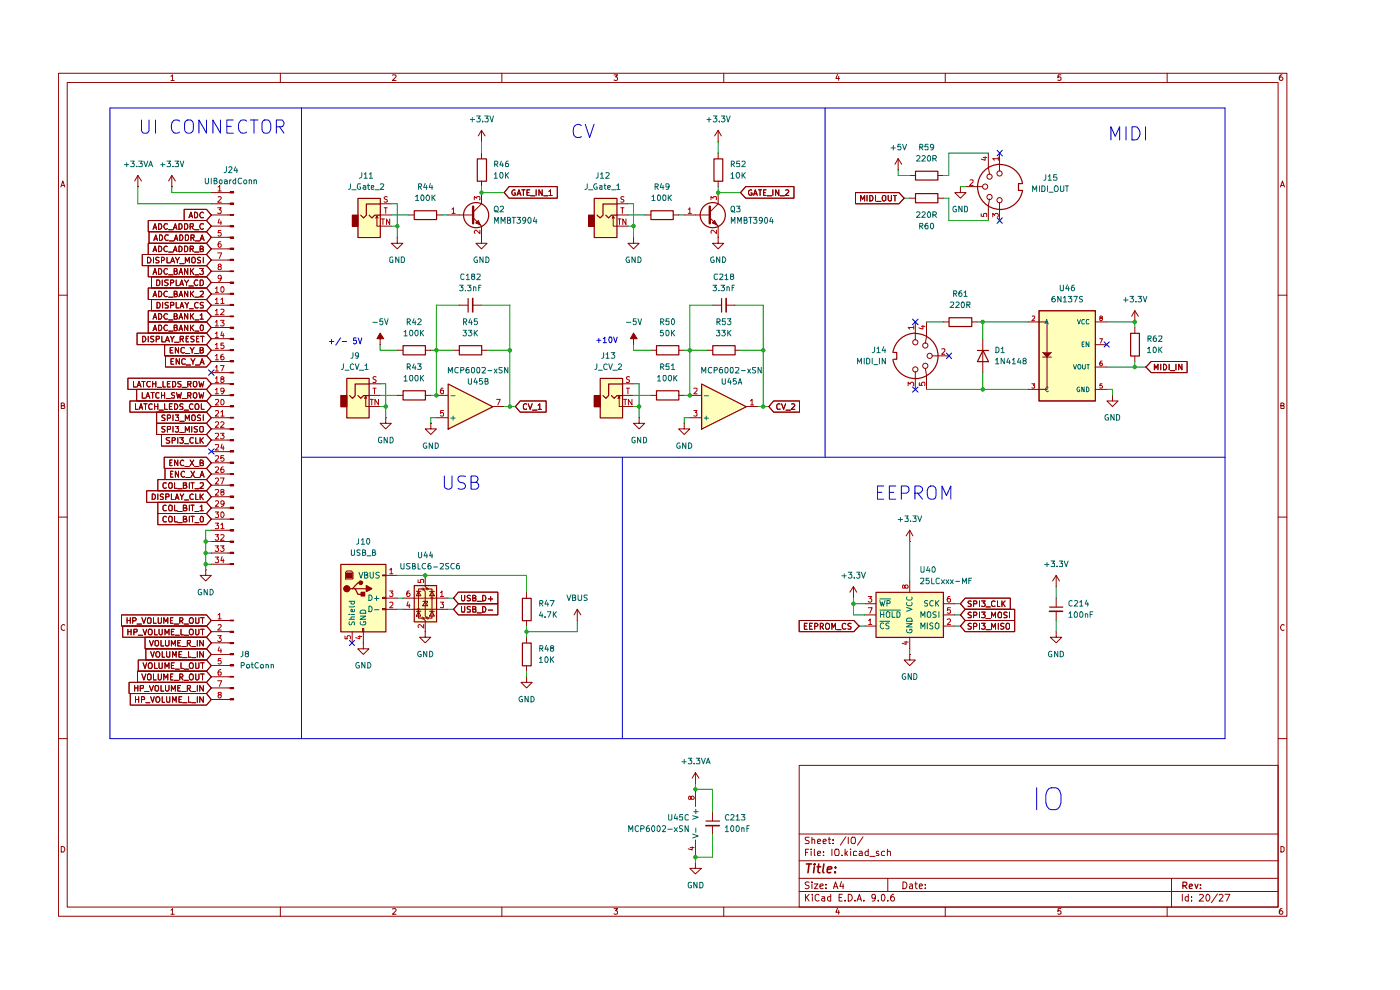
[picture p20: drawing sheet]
<svg xmlns="http://www.w3.org/2000/svg" width="297mm" height="210mm" viewBox="0 0 297 210" stroke-linecap="round" stroke-linejoin="round" font-family="sans-serif">
<g fill="none" stroke="#910000" stroke-width=".21">
<path d="M12.4 15.5h260.6v178.9h-260.6zM14.3 17.5h256.8v174.9h-256.8zM36.3 16.2l.3-.3v1.2M36.3 17.1h.7M59.5 15.5v2M83.3 16l.6-.1 .1 .1-.1 .4-.6 .7h.7M106.5 15.5v2M130.3 15.9h.7l-.4 .4 .3 .1v.6h-.6M153.5 15.5v2M177.7 15.8l-.4 .8h.8M177.9 16.2v.9M200.5 15.5v2"/>
<path d="M225.1 15.9h-.6l-.1 .6 .2-.2 .4 .1 .1 .6h-.7M247.6 15.5v2M272 15.9a.55 .55 0 0 0-.6 .5l.1 .6 .4 .1 .3-.3v-.2l-.3-.3h-.3l-.2 .3M12.9 39.7l.4-1.3 .5 1.3M13.1 39.3h.6M271.6 39.7l.5-1.3 .4 1.3M271.7 39.3h.6M12.4 62.6h1.9M271.1 62.6h1.9M13 86.1l.6-.1v-.4l-.6-.1v1.2h.6l.2-.4-.4-.2M271.7 86.1h.5l.2-.3-.1-.2-.6-.1v1.2h.6l.1-.5-.2-.1M12.4 109.7h1.9"/>
<path d="M271.1 109.7h1.9M13.8 132.6l-.4-.1-.4 .3 .1 .8 .3 .1h.4M272.4 132.6l-.2-.1a.61 .61 0 0 0-.5 .7 .61 .61 0 0 0 .7 .5M12.4 156.7h1.9M271.1 156.7h1.9M13 179.5a.66 .66 0 0 1 .7 .4 .66 .66 0 0 1-.2 .8h-.5zM169.5 162.4h101.6v30h-101.6zM169.5 176.9h101.6M171.7 177.6l-.8 .1v.4l.6 .3 .2 .3-.2 .2h-.7M172.2 178.2l.2-.2 .4 .1v.8M172.2 177.6v1.3M173.4 178.5l.7-.1-.2-.4-.4 .1-.1 .7 .1 .1h.5"/>
<path d="M174.6 178.5l.7-.1-.2-.4-.4 .1-.1 .7 .1 .1h.5M175.7 178h.5M175.9 177.6v1.2l.1 .1h.2M176.7 178.9h.1M176.7 178.1v.2M179.4 177.5l-1.1 1.8M180 177.6v1.3M180.6 177.8l.2-.2h.5l.2 .4-.2 .9h-.5a.99 .99 0 0 1-.2-1.1zM183.1 177.5l-1.2 1.8M271.7 179.5l.7 .3v.7l-.2 .2h-.5zM36.3 193.1l.3-.4v1.2M36.3 193.9h.7"/>
<path d="M59.5 192.4v2M83.3 192.8l.6-.1 .1 .2-.1 .4-.6 .6h.7M106.5 192.4v2M130.3 192.7h.7l-.4 .5 .3 .1v.5h-.6M153.5 192.4v2M169.5 189.1h101.6M169.5 186.3h101.6M169.5 182.6h101.6M170.9 189.7v1.4M170.9 180.8h.4M171.1 190.3l.6 .8M171.6 180.1h-.7v1.4"/>
<path d="M171.7 187.2h-.8l-.1 .3 .3 .3h.4l.2 .4-.4 .3-.5-.1M171.7 189.7l-.8 .8M172.1 180.1v.1M172.1 180.6v.9M172.2 187.1v.1M172.2 187.5v1M172.3 189.7v.2M172.3 190.2v.9M172.8 187.5h.7l-.7 1h.7M172.8 180.1v1.2l.1 .2M173.4 181.1l.7-.2-.2-.3h-.4l-.1 .7 .1 .2h.5M173.8 189.9l-.5-.2-.4 .3v.8l.4 .3 .5-.1"/>
<path d="M173.9 188l.7-.2v-.2l-.4-.1-.3 .3 .1 .6h.6M174.4 190.2h.5l.1 .9M174.7 181.4v.1M174.7 180.6v.2M175 190.5h-.5l-.2 .3 .2 .3h.5M175.2 188.3v.2M175.2 187.6v.2M176.2 190.2h-.5l-.1 .3 .1 .6h.5M176.2 189.7v1.4M176.5 180.1v1.4M176.8 188.5l.4-1.4 .6 1.4M176.9 188.1h.7"/>
<path d="M177.2 180.1h.6l.1 .2 .1 .8-.2 .4h-.6v-.2l-.1-.7zM177.7 192.7l-.4 .8h.8M177.9 193.1v.8M178 190.4h.5M178.5 187l-.3 1h.8M178.6 181.4v.1M178.7 189.7h-.7v1.4h.7M178.9 187.5v1M179.3 191v.1M179.3 180.1v1.4M179.4 181l.4 .5M179.8 180.6l-.5 .5"/>
<path d="M180 189.7a.73 .73 0 0 1 .8 .7 .73 .73 0 0 1-.8 .7zM180.5 180.1v.1M180.5 180.6v.9M181.4 191v.1M181.7 180.6h-.4l-.2 .1v.7l.6 .1M181.8 191.1l.5-1.4 .4 1.4M182 190.7h.7M182.3 180.6h.4l.2 .2v.7h-.6l-.1-.4 .7-.2M183.3 191v.1M184.2 180.1v1.4h-.5l-.2-.7 .3-.2h.4M184.5 181.7h1.1M185.7 190.3l-.1 .2h-.6v-.7l.5-.1 .2 .3-.2 1-.5 .1"/>
<path d="M186.3 191v.1M186.4 180.6h-.4l-.1 .2 .1 .3 .5 .1-.1 .3h-.5M187 190l.3-.3a.8 .8 0 0 1 .5 .7 .8 .8 0 0 1-.5 .7l-.3-.3zM187.7 180.6a.45 .45 0 0 0-.7 .2l.1 .6 .6 .1M188.3 180.7v-.1a.36 .36 0 0 1 .6 .2v.7M188.3 180.1v1.4M188.3 191v.1M188.3 186.3v2.8M189.6 189.7h-.2a.93 .93 0 0 0-.3 1.4 .45 .45 0 0 0 .6-.2 .45 .45 0 0 0-.2-.6 .45 .45 0 0 0-.6 .2M191.6 187.1a.73 .73 0 0 1 .8 .7 .73 .73 0 0 1-.8 .7zM193 187.6h.5l.1 .9M193.6 187.8l-.4 .1-.3 .3 .3 .3 .4-.1"/>
<path d="M194.1 187.5h.5M194.3 187.1v1.2l.3 .2M195 188l.7-.2-.1-.2-.4-.1-.2 .3 .1 .6h.5M196.3 188.3v.2M196.3 187.6v.2M200.5 192.4v2M225.1 192.7h-.6l-.1 .6 .2-.1 .4 .1 .1 .5h-.7M247.6 192.4v2M248.5 186.3v6.1M250.8 189.7v1.4M252.1 190.2h-.5l-.2 .3 .2 .6h.5M252.1 189.7v1.4"/>
<path d="M252.8 191v.1M252.8 190.2v.2M254.5 189.9v-.1a.47 .47 0 0 1 .8 .3l-.9 1h.9M256 189.8l.2-.1a.76 .76 0 0 1 .5 .7 .76 .76 0 0 1-.5 .7 1.01 1.01 0 0 1-.2-1.3zM258.3 189.6l-1.3 1.9M258.6 189.9l.6-.2 .3 .3-.1 .3-.8 .8h.9M259.9 189.7h1l-.7 1.4M272 192.7a.55 .55 0 0 0-.6 .6l.1 .5 .4 .1 .3-.2v-.3l-.3-.2h-.3l-.2 .2"/>
</g>
<path d="M250.9 187.9h.6a.45 .45 0 0 0 .2-.7l-.8-.1v1.4M251.3 187.9l.5 .6M252.3 188l.7-.1-.2-.4-.4 .1-.1 .7 .1 .2h.5M253.5 187.5l.3 1 .4-1M254.7 188.4v.1M254.7 187.6v.2" fill="none" stroke="#910000" stroke-width=".25"/>
<path d="M171.1 183.3h1.1M171.7 183.3l-.3 1.8M172.8 183.9l-.2 1.2M172.8 183.3l-.1 .1h.2l-.1-.1v.1M173.3 183.9h.8M173.7 183.3l-.2 1.6 .4 .2M174.8 183.3l-.3 1.6 .3 .2M175.6 184.5l.8-.2v-.4a.6 .6 0 0 0-.8 .2v.9h.6M177.2 185v.1M177.2 183.9v.2" fill="none" stroke="#910000" stroke-width=".34"/>
<g fill="#ffb">
<path d="M73.5 80.2h4.8v8.4h-4.8z"/>
<path d="M72.3 119.7h9.5v14.3h-9.5z"/>
<path d="M87.8 124.2h4.8v7.7h-4.8z"/>
<path d="M95 81.4l9.5 4.8-9.5 4.8z"/>
<path d="M127.3 80.2h4.7v8.4h-4.7z"/>
<path d="M75.9 42h4.7v8.3h-4.7z"/>
<path d="M126 42h4.8v8.3h-4.8z"/>
<path d="M148.8 81.4l9.5 4.8-9.5 4.8z"/>
<path d="M185.8 125.6h14.3v9.6h-14.3z"/>
<path d="M220.4 65.9h12v19.2h-12z"/>
</g>
<path d="M97.4 73.3h4.8v2h-4.8zM85.5 82.9h4.7v1.9h-4.7z" fill="none" stroke="#910000" stroke-width=".25"/>
<path d="M96.2 74.3h1.2M102.1 74.3h1.2M84.3 83.9h1.2M90.2 83.9h1.2" fill="none" stroke="#910000" stroke-width=".21"/>
<path d="M72.3 83.9h1.2v2.3h-1.2z" fill="#910000"/>
<path d="M72.3 83.9h1.3v2.4h-1.3zM73.6 80.3h4.7v8.4h-4.7zM75.9 83.9l.6 .6 .6-.6h1.2M78.3 81.5h-3v2.4l-.5 .6-.6-.6" fill="none" stroke="#910000" stroke-width=".25"/>
<path d="M77.3 84.5l.3-.5v2.2h3M77.6 84l.2 .5M78.3 81.4h2.3M78.3 83.9h2.3" fill="none" stroke="#910000" stroke-width=".21"/>
<path d="M79.8 80h-.6v.4l.5 .2 .1 .3-.3 .3-.4-.1M78.5 84.7h.7M78.9 84.7v1.2M79.1 82.3h.7M79.5 82.3v1.2M80.3 84.7v1.2l-.8-1.2v1.2" fill="none" stroke="#b90000" stroke-width=".21"/>
<path d="M80.6 70.7l.8 1.1h-.8v1.3v-1.3h-.6z" fill="#910000"/>
<g fill="none" stroke="#910000" stroke-width=".21">
<path d="M29.2 39.6h.1M29.2 37.2l-.6 1.2M29.2 37.2l.8 1.2M29.2 37.2v2.4M36.4 39.6h.1M36.4 37.2l-.6 1.2M36.4 37.2l.8 1.2M36.4 37.2v2.4M30.2 54h13.6l1 1.2-1 1.2h-13.6zM31.3 54.6a.66 .66 0 0 1 .7 .4 .66 .66 0 0 1-.2 .8h-.5zM31.4 46.8h12.4l1 1.2-1 1.2h-12.4zM31.4 56.4h12.4l1 1.1-1 1.2h-12.4z"/>
<path d="M31.4 51.6h12.4l1 1.2-1 1.2h-12.4zM31.6 49.2h12.2l1 1.1-1 1.3h-12.2zM32.1 58.7h11.7l1 1.2-1 1.2h-11.7zM32.5 48.6l.4-1.1 .3 1.1M32.5 58.2l.4-1.3 .3 1.3M32.5 53.4l.4-1.2 .3 1.2M32.5 48.3h.6M32.5 57.8h.6M32.5 53h.6M32.5 54.6v1.2M32.6 51l.5-1.2 .3 1.2M32.7 50.7h.6"/>
<path d="M33.2 59.4h.5l.2 .3v.5l-.3 .4h-.4zM33.6 47.5h.5a.66 .66 0 0 1 .2 .7 .66 .66 0 0 1-.7 .4zM33.6 56.9a.64 .64 0 0 1 .7 .7 .64 .64 0 0 1-.7 .6zM33.6 52.2l.6 .2 .1 .3-.1 .5-.3 .2h-.3zM33.7 54.7l-.5-.1-.1 .1v.4l.6 .3-.1 .4h-.5M33.8 49.8h.4a.66 .66 0 0 1 .3 .8 .66 .66 0 0 1-.7 .4zM34.2 55.2h.5l.2-.4-.2-.2h-.5v1.2M34.4 59.4v1.2M35.4 54.6v1.2h.6M35.5 47.5h-.5a.67 .67 0 0 0-.3 .6 .67 .67 0 0 0 .6 .5l.2-.1M35.5 57.1l-.2-.2a.65 .65 0 0 0-.6 .7 .65 .65 0 0 0 .6 .6l.2-.2M35.5 52.3a.55 .55 0 0 0-.8 .5 .55 .55 0 0 0 .8 .5"/>
<path d="M35.7 49.9l-.5-.1a.67 .67 0 0 0-.3 .7 .67 .67 0 0 0 .5 .5l.3-.1M35.7 59.4h-.6l-.2 .2 .2 .3 .6 .3-.3 .4-.5-.1M35.8 48.7h.9M35.8 58.3h.9M35.8 53.5h.9M35.9 51.1h1M36.2 55.8l.4-1.2 .4 1.2M36.2 60l.6-.1 .1-.3-.2-.2h-.5v1.2M36.4 55.4h.5M36.8 48.6l.4-1.1 .3 1.1M36.8 53.4l.4-1.2 .3 1.2M36.9 48.3h.6"/>
<path d="M36.9 53h.6M37 51l.4-1.2 .3 1.2M37 57.5h.5v-.4l-.1-.2h-.4v1.3l.5-.1 .1-.3-.2-.3M37 50.7h.6M37.2 54.6l.4 .6 .5-.6M37.4 59.4v1.2h.5M37.6 55.2v.6M38 47.5h.4a.66 .66 0 0 1 .2 .7 .66 .66 0 0 1-.6 .4zM38 58.2l.4-1.3 .3 1.3M38 52.2l.6 .2v.3v.5l-.4 .2h-.2zM38.1 57.8h.5M38.1 49.8h.5a.66 .66 0 0 1 .2 .8 .66 .66 0 0 1-.7 .4z"/>
<path d="M38.1 55.9h1M39.1 44.4h4.7l1 1.2-1 1.2h-4.7zM39.2 47.5h.5l.1 .2v.6l-.3 .3h-.3zM39.2 52.2h.3l.3 .3v.6l-.3 .3h-.3zM39.2 59.4l.4 .6 .4-.6M39.3 49.8h.5l.2 .3v.6l-.3 .3h-.4zM39.3 55.8v-1.2l.4 .8 .5-.8v1.2M39.6 60v.6M39.8 56.9v1.3l-.6-1.3v1.3M40.1 46.2l.4-1.2 .3 1.2M40.2 45.9h.6M40.3 48.1l.7-.1v-.5h-.7v1.1"/>
<path d="M40.3 52.8h.6l.1-.5-.7-.1v1.2M40.4 56.9v1.3M40.5 50.4l.7-.1v-.4l-.7-.1v1.2M40.6 57.5l.5 .7M40.7 54.7l.5-.1a.86 .86 0 0 1 .1 1.2h-.5l-.1-.2zM40.7 48.1l.3 .5M40.7 52.8l.3 .6M40.8 50.4l.4 .6M41.1 56.9l-.7 .7M41.3 45a.66 .66 0 0 1 .6 .4 .66 .66 0 0 1-.2 .8h-.4zM41.3 48.7h.9M41.3 53.5h.9"/>
<path d="M41.4 58.3h.8M41.4 51.1h1M41.9 59.5l-.5-.1a.67 .67 0 0 0-.2 .7 .67 .67 0 0 0 .5 .5l.2-.2M42.4 56.9h.7l-.3 .6h.3v.5l-.1 .2h-.5l-.1-.2M42.5 51l.4-1.2 .4 1.2M42.5 52.8h.4l.2-.3-.1-.2-.5-.1v1.2h.5l.1-.1v-.4l-.2-.1M42.5 59.4h.5l.1 .3v.5l-.3 .4h-.3zM42.5 54.7l-.4-.1-.2 .2v.3l.6 .2v.4l-.6 .1M42.5 50.7h.6M43.1 47.5h-.5a.66 .66 0 0 0-.2 .7 .66 .66 0 0 0 .6 .4l.1-.1M43.1 45.2l-.1-.2a.66 .66 0 0 0-.6 .5 .66 .66 0 0 0 .2 .7l.5-.1M43.1 54.6v1.2"/>
<path d="M29.1 70.7h14.7l1 1.1-1 1.3h-14.7zM30.3 71.3h.4a.66 .66 0 0 1 .2 .8 .66 .66 0 0 1-.6 .4zM31.4 65.9h12.4l1 1.2-1 1.2h-12.4zM31.4 68.3h12.4l1 1.2-1 1.2h-12.4zM31.4 61.1h12.4l1 1.3-1 1.1h-12.4zM31.4 71.3v1.2M32.1 63.5h11.7l1 1.2-1 1.2h-11.7zM32.5 67.7l.4-1.2 .3 1.2M32.5 70.2l.4-1.2 .3 1.2M32.5 63l.4-1.2 .3 1.2M32.5 67.4h.6M32.5 69.8h.6"/>
<path d="M32.5 62.6h.6M32.6 71.3h-.6v.5l.5 .2 .1 .3-.2 .2-.4-.1M33.1 71.9l.6-.1v-.5h-.6v1.2M33.3 64.1a.66 .66 0 0 1 .7 .5 .66 .66 0 0 1-.3 .7h-.4zM33.6 66.5a.66 .66 0 0 1 .7 .4 .66 .66 0 0 1-.2 .8h-.5zM33.6 69h.5a.66 .66 0 0 1 .2 .7 .66 .66 0 0 1-.7 .5zM33.6 61.8l.6 .1 .1 .4-.1 .5-.3 .2h-.3zM34.3 71.3v1.2h.6M34.5 64.1v1.2M34.9 73.1h8.9l1 1.2-1 1.2h-8.9zM35.1 72.5l.4-1.2 .4 1.2M35.1 75.5h8.7l1 1.2-1 1.2h-8.7z"/>
<path d="M35.3 72.2h.6M35.5 66.7l-.2-.2a.67 .67 0 0 0-.6 .5 .67 .67 0 0 0 .3 .7l.5-.1M35.5 69.1l-.5-.1a.67 .67 0 0 0-.3 .6 .67 .67 0 0 0 .6 .6l.2-.2M35.5 61.9a.55 .55 0 0 0-.8 .5 .55 .55 0 0 0 .8 .5M35.7 64.2l-.4-.1-.3 .3 .1 .2 .6 .3v.3l-.7 .1M35.8 67.9h.9M35.8 70.2h.9M35.8 63h.9M36.1 74.3h.4M36.2 64.7h.6l.1-.5-.7-.1v1.2M36.2 71.3l.3 .6 .5-.6M36.3 76.7h.4"/>
<path d="M36.5 71.9v.6M36.7 73.7h-.6v1.2h.6M36.9 76.1h-.6v1.2h.6M37 67.1l.5-.1v-.3l-.1-.2h-.4v1.2h.5l.1-.3-.2-.3M37 69.5h.5v-.4l-.5-.1v1.2l.5-.1 .1-.4-.2-.2M37 62.4h.4l.1-.2v-.3l-.1-.1h-.4v1.2l.5-.1 .1-.4-.2-.1M37 72.6h1M37.4 64.1v1.2h.6M37.9 73.7v1.2l-.7-1.2v1.2M38 67.7l.4-1.2 .3 1.2M38 70.2l.4-1.2 .3 1.2M38 63l.4-1.2 .3 1.2"/>
<path d="M38.1 76.1v1.2l-.7-1.2v1.2M38.1 67.4h.5M38.1 69.8h.5M38.1 62.6h.5M38.1 60.6l.5-1.2 .3 1.2M38.2 65.3l.4-1.2 .4 1.2M38.2 71.9l.7-.1v-.4l-.7-.1v1.2M38.2 60.2h.6M38.3 65h.6M38.6 71.9l.3 .6M39.2 73.8h-.1a.45 .45 0 0 0-.7 .2v.6a.52 .52 0 0 0 .8 .2M39.2 64.1l.5 .6 .3-.6"/>
<path d="M39.3 76.2l-.4-.1-.3 .3v.6l.1 .3 .6-.1M39.3 75h1M39.5 71.8h.3M39.5 77.4h.9M39.7 64.7v.6M39.8 66.5v1.2l-.6-1.2v1.2M39.8 69v1.2l-.6-1.2v1.2M39.8 61.8v1.2l-.6-1.2v1.2M40 71.3h-.5v1.2h.5M40.1 60.7h.9M40.2 65.5h.8M40.3 73.7l.5 .6 .4-.6"/>
<path d="M40.4 61.8v1.2M40.4 66.5v1.2M40.4 69v1.2M40.5 76.1l.4 .7 .5-.7M40.6 67l.5 .7M40.6 69.5l.5 .7M40.6 62.3l.5 .7M40.8 74.3v.6M40.9 76.8v.5M41.1 66.5l-.7 .7M41.1 69l-.7 .6M41.1 61.8l-.7 .6"/>
<path d="M41.2 71.3h-.6l-.1 .5a.57 .57 0 0 1 .6 .6h-.6M41.3 75h.9M41.4 67.9h.8M41.4 70.2h.8M41.4 63h.8M41.4 77.4h1M41.7 71.8h.3M42 64.2l-.2-.1a.67 .67 0 0 0-.5 .6 .67 .67 0 0 0 .2 .6l.5-.1M42.2 71.3h-.5v1.2h.5M42.5 66.8l.3-.3v1.2M42.5 74.3h.4l.2-.3-.1-.2-.5-.1v1.2h.5l.1-.1v-.4l-.2-.1M42.5 77.3l.4-1.2 .4 1.2"/>
<path d="M42.5 61.9h.6v.4l-.7 .7h.7M42.5 67.7h.6M42.5 69.1l.5-.1 .1 .1v.8l-.2 .3a.72 .72 0 0 1-.4-1.1zM42.5 71.3h.8M42.5 76.9h.6M43 71.3v1.2M43.1 64.2l-.4-.1-.2 .3v.2l.6 .3v.3l-.6 .1M80.6 71.8h-.6l.6-1.1 .8 1.1h-.8v1.3M80.6 73.1h.1M84.3 74.3h1.2M90.2 74.3h1.2M27.1 80.2h16.7l1 1.2-1 1.2h-16.7z"/>
<path d="M27.6 85.1h16.2l1 1.1-1 1.2h-16.2zM28.3 80.9v1.2h.6M28.7 85.6v1.2h.5M29 82.6h14.8l1 1.3-1 1.2h-14.8zM29.1 82.1l.4-1.2 .4 1.2M29.2 81.8h.6M29.5 86.8l.4-1.2 .4 1.2M29.6 86.5h.6M30.1 80.9h.7M30.2 83.3v1.2h.6M30.4 80.9v1.2M30.5 85.6h.7"/>
<path d="M30.9 85.6v1.2M30.9 84.5l.5-1.2 .4 1.2M31.1 84.1h.5M31.9 81l-.5-.1a.67 .67 0 0 0-.3 .7 .67 .67 0 0 0 .5 .5l.3-.2M32 83.3h.7M32.3 85.7l-.3-.1a.67 .67 0 0 0-.5 .6 .67 .67 0 0 0 .3 .6l.5-.1M32.4 80.9v1.2M32.4 83.3v1.2M32.4 81.4h.7M32.8 85.6v1.2M32.8 86.2h.7M33.1 80.9v1.2"/>
<path d="M33.2 87.4h10.6l1 1.2-1 1.2h-10.6zM33.2 89.8h10.6l1 1.2-1 1.2h-10.6zM33.4 82.2h.8M33.5 85.6v1.2M33.7 83.4a.45 .45 0 0 0-.6 .1v.7a.45 .45 0 0 0 .6 .2M33.7 87h1M34.2 92.2h9.6l1 1.1-1 1.3h-9.6zM34.2 83.3v1.2M34.2 83.9h.7M34.6 80.9v1.2h.5M34.8 97h9l1 1.2-1 1.2h-9zM34.9 85.6v1.2h.6"/>
<path d="M34.9 83.3v1.2M35 88.1h-.6v.4l.5 .2 .1 .3-.1 .2h-.6M35 90.5h-.6v.5l.5 .1 .1 .3-.2 .3-.5-.1M35 99.4h8.8l1 1.1-1 1.2h-8.8zM35.3 84.5h.9M35.5 88.7h.5l.2-.2v-.3l-.2-.2h-.5v1.2M35.5 91.1l.7-.1v-.4l-.7-.1v1.2M35.5 81.4h.4M35.9 86.2h.5M36 92.8h-.6l-.1 .2 .1 .3 .5 .2v.4h-.6M36 98.2h.4M36.1 80.9h-.6v1.2h.6"/>
<path d="M36.5 85.6h-.6v1.2h.6M36.5 93.4l.6-.1 .1-.3-.2-.2h-.5v1.2M36.5 97.6h-.5v1.2h.5M36.6 80.9h.4a.66 .66 0 0 1 .3 .8 .66 .66 0 0 1-.7 .4zM36.7 100h-.5v1.2h.5M36.7 88v1.2M36.7 90.5v1.2M37 83.4l-.4-.1-.2 .2 .2 .4 .4 .1v.4h-.6M37 85.6a.66 .66 0 0 1 .7 .5 .66 .66 0 0 1-.2 .7h-.5zM37.2 88h.7l-.4 .5 .4 .1v.5h-.7M37.2 90.5h.7l-.4 .4 .4 .1v.5l-.2 .2h-.3l-.2-.2M37.5 83.3l.2 1.2 .3-.9 .2 .9 .3-1.2"/>
<path d="M37.7 97.6v1.2l-.7-1.2v1.2M37.7 92.8v1.2M37.9 100v1.2l-.7-1.2v1.2M38.1 92.8h.8l-.4 .5h.3v.6h-.7M38.1 89.4h1M38.1 91.7h1M38.4 80.9h-.5l-.2 .2 .2 .3 .5 .2v.3l-.2 .2-.5-.1M38.6 84.5h1M38.6 82.2h1M38.8 85.7h-.6v.5a.47 .47 0 0 1 .5 .1 .47 .47 0 0 1 0 .5h-.6M39 97.8l-.3-.2a.67 .67 0 0 0-.5 .5 .67 .67 0 0 0 .3 .7l.5-.1M39.1 87h.9"/>
<path d="M39.2 94.1h.8M39.2 98.9h1M39.3 89.2v-1.2l.4 .9 .5-.9v1.2M39.3 91.7v-1.2l.4 .8 .5-.8v1.2M39.8 83.9h.6l.1-.5-.7-.1v1.2M39.8 81.5l.7-.1v-.4l-.7-.1v1.2M40.2 83.9l.3 .6M40.2 81.5l.3 .6M40.3 97.6l.8 1.2M40.5 100l.8 1.2M40.7 88.2l.5-.2a.86 .86 0 0 1 .1 1.2h-.5l-.1-.2zM40.7 90.5v1.2"/>
<path d="M40.9 85.7a.61 .61 0 0 0-.7 .3 .61 .61 0 0 0 .2 .8l.5-.1M41 83.4l.5-.1a.65 .65 0 0 1 .3 .7 .65 .65 0 0 1-.5 .5l-.3-.2zM41 81.1l.2-.2h.4a.86 .86 0 0 1-.1 1.2l-.5-.2zM41 92.9l-.5-.1a.67 .67 0 0 0-.2 .7 .67 .67 0 0 0 .5 .5l.2-.1M41.1 97.6l-.8 1.2M41.3 98.9h.9M41.3 100l-.8 1.2M41.4 85.8l.3-.2 .4 .2 .1 .6-.2 .4h-.5l-.1-.4zM41.5 92.8v1.2h.5M41.9 90.5h-.5l-.2 .1 .2 .4 .5 .1v.4l-.2 .2-.5-.1M42.2 83.3l.3 1.2 .2-.9 .3 .9 .2-1.2M42.2 80.9l.3 1.2 .2-.9 .3 .9 .2-1.2"/>
<path d="M42.5 98.2l.5-.1 .1-.3-.2-.2h-.4v1.2h.5l.1-.5-.2-.1M42.5 92.8v1.2M42.5 88.1l-.4-.1-.2 .3v.2l.6 .3v.3l-.6 .1M42.5 90.5h.5l.1 .1v.9l-.2 .2-.5-.2v-.9zM42.6 93.3l.5 .7M42.7 85.6v1.2h.6M43.1 88v1.2M43.1 92.8l-.6 .7M36.2 100.5h.3M39.2 100.1l-.3-.1a.65 .65 0 0 0-.5 .6 .65 .65 0 0 0 .5 .6l.3-.1M39.4 101.3h.9M41.4 101.3h1"/>
<path d="M42.5 101.2l.4-1.2 .4 1.2M42.5 100.8h.6M27.4 144.7h16.4l1 1.2-1 1.2h-16.4zM27.6 147.1h16.2l1 1.3-1 1.2h-16.2zM28.6 145.4v1.2M28.6 145.9h.6M28.7 147.8v1.2M28.7 148.4h.7M29.2 142.4h14.6l1 1.2-1 1.1h-14.6zM29.2 145.4v1.2M29.3 140h14.5l1 1.2-1 1.2h-14.5zM29.4 147.8v1.2"/>
<path d="M29.8 146l.6-.1v-.4l-.6-.1v1.2M30 148.4h.6v-.5l-.6-.1v1.2M30.1 143l.4 1.2 .4-1.2M30.3 140.6l.5 1.2 .3-1.2M30.7 146.7h.9M30.9 149.1h.9M31.3 143.1l.2-.1 .5 .1v1l-.2 .1-.5-.1zM31.5 140.8l.5-.2a.86 .86 0 0 1 .1 1.2h-.5l-.2-.4zM31.7 145.4l.4 1.2 .4-1.2M32 147.8l.4 1.2 .3-1.2M32.5 143v1.2h.6M32.8 140.6v1.2h.6"/>
<path d="M32.9 145.6l.2-.2h.4a.86 .86 0 0 1-.1 1.2l-.5-.2zM33.1 148l.3-.2a.6 .6 0 0 1 .5 .6 .6 .6 0 0 1-.5 .6l-.3-.4zM33.6 143v1.1l.1 .1h.3l.2-.2v-1M33.7 140.6v1l.2 .2 .5-.1v-1.1M34.2 145.4v1.2h.6M34.4 147.8v1.2h.5M34.8 144.2v-1.2l.4 .8 .4-.8v1.2M35 141.8v-1.2l.4 .8 .5-.8v1.2M35.1 145.4v1l.2 .2h.3l.3-.2v-1M35.3 147.8v.9l.3 .3 .4-.1v-1.1M36.2 143.6h.3M36.4 146.6v-1.2l.4 .9 .4-.9v1.2"/>
<path d="M36.4 141.2h.4M36.6 149v-1.2l.4 .8 .4-.8v1.2M36.7 143h-.5v1.2h.5M37 140.6h-.6v1.2h.6M37 144.3h.9M37.2 141.9h.9M37.7 145.9h.4M38 148.4h.4M38.1 143.6h.6v-.6h-.6v1.2M38.3 145.4h-.6v1.2h.6M38.4 140.6v1.2h.5M38.4 143.6l.4 .6"/>
<path d="M38.6 147.8h-.6v1.2h.6M38.6 146.7h.9M38.7 149.1h1M39.1 141.9h.9M39.1 144.3h.9M39.7 146l.6-.1v-.5h-.6v1.2M40 147.8v1.2h.5M40 146l.4 .6M40.3 140.8l.2-.2 .3 .1a.87 .87 0 0 1 0 1.1h-.5l-.1-.4zM40.3 143.1l.2-.1 .4 .1 .1 .7-.3 .4-.4-.1zM40.7 146.7h.8M40.7 149.1h.8"/>
<path d="M41.5 140.6l.1 1.2h.4l.2-.2v-1M41.5 143v1.1l.2 .1h.2l.3-.2v-1M41.9 145.4v1.2M41.9 147.8v1.2M42.5 140.6h.8M42.5 143h.8M43 140.6v1.2M43 143v1.2M43.1 145.4v1.2l-.7-1.2v1.2M43.1 147.8v1.2l-.7-1.2v1.2"/>
</g>
<path d="M85.5 73.3h4.7v2h-4.7z" fill="none" stroke="#910000" stroke-width=".25"/>
<path d="M48.8 40.7h.8v.2h-.8z" fill="#910000"/>
<path d="M48.8 40.7h.8v.2h-.8z" fill="none" stroke="#910000" stroke-width=".21"/>
<path d="M48.8 43.1h.8v.2h-.8z" fill="#910000"/>
<path d="M48.8 43.1h.8v.2h-.8z" fill="none" stroke="#910000" stroke-width=".21"/>
<path d="M48.8 45.5h.8v.2h-.8z" fill="#910000"/>
<path d="M48.8 45.5h.8v.2h-.8z" fill="none" stroke="#910000" stroke-width=".21"/>
<path d="M48.8 47.9h.8v.2h-.8z" fill="#910000"/>
<path d="M48.8 47.9h.8v.2h-.8z" fill="none" stroke="#910000" stroke-width=".21"/>
<path d="M48.8 50.3h.8v.2h-.8z" fill="#910000"/>
<path d="M48.8 50.3h.8v.2h-.8z" fill="none" stroke="#910000" stroke-width=".21"/>
<path d="M48.8 52.6h.8v.3h-.8z" fill="#910000"/>
<path d="M48.8 52.6h.8v.3h-.8z" fill="none" stroke="#910000" stroke-width=".21"/>
<path d="M48.8 55h.8v.2h-.8z" fill="#910000"/>
<path d="M48.8 55h.8v.2h-.8z" fill="none" stroke="#910000" stroke-width=".21"/>
<path d="M48.8 57.5h.8v.1h-.8z" fill="#910000"/>
<path d="M48.8 57.5h.8v.1h-.8z" fill="none" stroke="#910000" stroke-width=".21"/>
<path d="M48.8 59.8h.8v.3h-.8z" fill="#910000"/>
<path d="M48.8 59.8h.8v.3h-.8z" fill="none" stroke="#910000" stroke-width=".21"/>
<path d="M48.8 62.2h.8v.2h-.8z" fill="#910000"/>
<path d="M48.8 62.2h.8v.2h-.8z" fill="none" stroke="#910000" stroke-width=".21"/>
<path d="M48.8 64.6h.8v.2h-.8z" fill="#910000"/>
<path d="M48.8 64.6h.8v.2h-.8z" fill="none" stroke="#910000" stroke-width=".21"/>
<path d="M48.8 67h.8v.2h-.8z" fill="#910000"/>
<path d="M48.8 67h.8v.2h-.8z" fill="none" stroke="#910000" stroke-width=".21"/>
<path d="M48.8 69.4h.8v.2h-.8z" fill="#910000"/>
<path d="M48.8 69.4h.8v.2h-.8z" fill="none" stroke="#910000" stroke-width=".21"/>
<path d="M48.8 71.8h.8v.2h-.8z" fill="#910000"/>
<path d="M48.8 71.8h.8v.2h-.8z" fill="none" stroke="#910000" stroke-width=".21"/>
<path d="M48.8 74.1h.8v.3h-.8z" fill="#910000"/>
<path d="M48.8 74.1h.8v.3h-.8z" fill="none" stroke="#910000" stroke-width=".21"/>
<path d="M48.8 76.5h.8v.3h-.8z" fill="#910000"/>
<path d="M48.8 76.5h.8v.3h-.8z" fill="none" stroke="#910000" stroke-width=".21"/>
<path d="M48.8 79h.8v.1h-.8z" fill="#910000"/>
<path d="M48.8 79h.8v.1h-.8z" fill="none" stroke="#910000" stroke-width=".21"/>
<path d="M48.8 81.3h.8v.3h-.8z" fill="#910000"/>
<path d="M48.8 81.3h.8v.3h-.8z" fill="none" stroke="#910000" stroke-width=".21"/>
<path d="M48.8 83.7h.8v.3h-.8z" fill="#910000"/>
<path d="M48.8 83.7h.8v.3h-.8z" fill="none" stroke="#910000" stroke-width=".21"/>
<path d="M48.8 86.1h.8v.2h-.8z" fill="#910000"/>
<path d="M48.8 86.1h.8v.2h-.8z" fill="none" stroke="#910000" stroke-width=".21"/>
<path d="M48.8 88.5h.8v.2h-.8z" fill="#910000"/>
<path d="M48.8 88.5h.8v.2h-.8z" fill="none" stroke="#910000" stroke-width=".21"/>
<path d="M48.8 90.9h.8v.2h-.8z" fill="#910000"/>
<path d="M48.8 90.9h.8v.2h-.8z" fill="none" stroke="#910000" stroke-width=".21"/>
<path d="M48.8 93.3h.8v.2h-.8z" fill="#910000"/>
<path d="M48.8 93.3h.8v.2h-.8z" fill="none" stroke="#910000" stroke-width=".21"/>
<path d="M48.8 95.6h.8v.3h-.8z" fill="#910000"/>
<path d="M48.8 95.6h.8v.3h-.8z" fill="none" stroke="#910000" stroke-width=".21"/>
<path d="M48.8 98h.8v.3h-.8z" fill="#910000"/>
<path d="M48.8 98h.8v.3h-.8z" fill="none" stroke="#910000" stroke-width=".21"/>
<path d="M48.8 100.5h.8v.1h-.8z" fill="#910000"/>
<path d="M48.8 100.5h.8v.1h-.8z" fill="none" stroke="#910000" stroke-width=".21"/>
<path d="M48.8 102.8h.8v.3h-.8z" fill="#910000"/>
<path d="M48.8 102.8h.8v.3h-.8z" fill="none" stroke="#910000" stroke-width=".21"/>
<path d="M48.8 105.2h.8v.3h-.8z" fill="#910000"/>
<path d="M48.8 105.2h.8v.3h-.8z" fill="none" stroke="#910000" stroke-width=".21"/>
<path d="M48.8 107.6h.8v.2h-.8z" fill="#910000"/>
<path d="M48.8 107.6h.8v.2h-.8z" fill="none" stroke="#910000" stroke-width=".21"/>
<path d="M48.8 110h.8v.2h-.8z" fill="#910000"/>
<path d="M48.8 110h.8v.2h-.8z" fill="none" stroke="#910000" stroke-width=".21"/>
<path d="M48.8 112.4h.8v.3h-.8z" fill="#910000"/>
<path d="M48.8 112.4h.8v.3h-.8z" fill="none" stroke="#910000" stroke-width=".21"/>
<path d="M48.8 114.8h.8v.2h-.8z" fill="#910000"/>
<path d="M48.8 114.8h.8v.2h-.8z" fill="none" stroke="#910000" stroke-width=".21"/>
<path d="M48.8 117.1h.8v.3h-.8z" fill="#910000"/>
<path d="M48.8 117.1h.8v.3h-.8z" fill="none" stroke="#910000" stroke-width=".21"/>
<path d="M48.8 119.5h.8v.3h-.8z" fill="#910000"/>
<g fill="none" stroke="#910000" stroke-width=".21">
<path d="M44.8 40.9h4M44.8 43.2h4M44.8 45.6h4M44.8 48h4M44.8 50.3h4M44.8 52.8h4M44.8 55.2h4M44.8 57.5h4M44.8 59.9h4M44.8 62.4h4M44.8 64.7h4M44.8 67.1h4"/>
<path d="M44.8 69.5h4M44.8 71.8h4M44.8 74.3h4M44.8 76.7h4M44.8 79h4M44.8 81.4h4M44.8 83.9h4M44.8 86.2h4M44.8 88.6h4M44.8 91h4M44.8 93.3h4M44.8 95.8h4"/>
<path d="M44.8 98.2h4M31.1 104.1h12.7l1 1.3-1 1.2h-12.7zM32.3 104.8l.6 .1 .1 .4-.1 .5-.4 .2h-.2zM33.5 101.7h10.3l1 1.2-1 1.2h-10.3zM33.5 108.9h10.3l1 1.2-1 1.2h-10.3zM33.5 106.6h10.3l1 1.1-1 1.2h-10.3zM33.5 104.8v1.2M34.7 104.9l-.5-.1-.2 .2 .1 .3 .5 .2v.4h-.6M35.2 105.4h.6l.1-.5-.7-.1v1.2M35.3 102.5l-.5-.1-.2 .3 .1 .7 .2 .2 .4-.2M35.3 109.7l-.4-.2-.3 .4v.6l.2 .2 .5-.1M35.3 107.2a.45 .45 0 0 0-.7 .2v.7l.2 .2h.5"/>
<path d="M35.9 102.4h.5l.1 .2v.8l-.5 .2a.86 .86 0 0 1-.1-1.2zM36 109.5l.5 .2v.8l-.1 .2h-.5a.86 .86 0 0 1 .1-1.2zM36 107.2l.5 .1v.9l-.1 .1h-.5v-.1a.82 .82 0 0 1 .1-1zM36.4 104.8v1.2h.6M37 102.4v1.2h.6M37 109.5v1.2h.6M37 107.2v1.1h.6M37.2 106l.3-1.2 .5 1.2M37.3 105.6h.6M37.7 103.7h.9M37.7 110.9h.9M37.7 108.5h.9"/>
<path d="M38.2 104.8l.4 .6 .4-.6M38.6 105.4v.6M38.9 102.9h.6v-.5h-.6v1.2h.5l.3-.4-.4-.3M38.9 110.1l.6-.1v-.4l-.6-.1v1.2h.6l.2-.3-.4-.3M38.9 107.7h.6v-.5h-.6v1.1h.6l.2-.4-.4-.2M39.2 106h.8M40.2 102.4v1.2M40.2 107.2v1.1M40.2 109.5v1.2M40.5 102.4h.7M40.5 109.5h.7M40.5 107.2h.7"/>
<path d="M40.8 102.4v1.2M40.8 107.2v1.1M40.8 109.5v1.2M41 104.9l-.2-.1a.6 .6 0 0 0-.6 .6 .6 .6 0 0 0 .6 .6l.2-.1M41.4 103.7h.8M41.4 110.9h.8M41.4 108.5h.8M41.5 104.8v1.2h.5M42.5 102.5l.5-.1 .1 .5-.7 .7h.7M42.5 107.5l.3-.3v1.1M42.5 104.8v1.2M42.5 108.3h.6"/>
<path d="M42.5 109.7l.4-.2 .2 .3v.7l-.1 .2-.5-.1zM42.6 105.3l.5 .7M43.1 104.8l-.6 .7M44.8 100.5h4M44.8 102.9h4M44.8 105.4h4M44.8 107.7h4M44.8 110.1h4M44.8 112.5h4M44.8 114.9h4M44.8 117.3h4M44.8 119.7h4"/>
<path d="M48.8 119.5h.8v.3h-.8zM25.8 130.4h18l1 1.2-1 1.2h-18zM26 132.8h17.8l1 1.2-1 1.2h-17.8zM27 131v1.2M27 131.6h.6M27.1 133.5v1.2M27.1 134h.7M27.6 131v1.2M27.8 133.5v1.2M28.1 131.7h.6l.2-.4-.2-.3h-.6v1.2M28.4 134.1l.7-.1v-.4l-.7-.1v1.2M29.1 132.4h.9"/>
<path d="M29.3 134.8h1M30.1 131l.4 1.2 .4-1.2M30.3 133.5l.5 1.2 .3-1.2M30.8 135.2h13l1 1.2-1 1.2h-13zM30.9 137.6h12.9l1 1.2-1 1.2h-12.9zM31.3 131.2l.2-.2 .5 .2v.8l-.1 .2h-.5l-.1-.2zM31.7 135.9l.4 1.1 .4-1.1M32 138.2l.4 1.2 .3-1.2M32.5 131v1.2h.6M32.8 133.5v1.2h.6M32.9 136l.2-.1h.4a.86 .86 0 0 1-.1 1.1l-.5-.1zM33.1 138.4l.3-.2a.6 .6 0 0 1 .5 .6 .6 .6 0 0 1-.5 .6l-.3-.4z"/>
<path d="M33.6 131v1.2h.5l.1-.2v-1M33.7 133.5v.9l.3 .3 .4-.2v-1M34.2 135.9v1.1h.6M34.4 138.2v1.2h.5M34.8 132.2v-1.2l.4 .9 .4-.9v1.2M35 134.7v-1.2l.4 .8 .5-.8v1.2M35.1 135.9v.9l.2 .2h.3l.3-.2v-.9M35.3 138.2v1l.3 .2 .4-.1v-1.1M36.2 131.6h.3M36.4 137v-1.1l.4 .8 .4-.8v1.1M36.4 134h.4M36.6 139.4v-1.2l.4 .9 .4-.9v1.2"/>
<path d="M36.7 131h-.5v1.2h.5M37 133.5h-.6v1.2h.6M37 132.4h.9M37.2 134.8h.9M37.7 136.4h.4M38 138.8h.4M38.1 131.7l.6-.1v-.5l-.6-.1v1.2M38.3 135.9h-.6v1.1h.6M38.4 133.5v1.2h.5M38.4 131.7l.4 .5M38.6 138.2h-.6v1.2h.6M38.6 137.1h.9"/>
<path d="M38.7 139.5h1M39.1 134.8h.9M39.1 132.4h.9M39.7 136.4h.6v-.5h-.6v1.1M40 138.2v1.2h.5M40 136.4l.4 .6M40.3 131.2l.2-.2 .3 .1a.87 .87 0 0 1 0 1.1h-.5l-.1-.3zM40.3 133.5h.5a.77 .77 0 0 1-.1 1.2l-.4-.1a.87 .87 0 0 1 0-1.1zM40.7 137.1h.8M40.7 139.5h.8M41.5 133.5v1l.2 .2h.2l.3-.3v-.9M41.5 131l.1 1.2h.4l.2-.2v-1"/>
<path d="M41.9 135.9v1.1M41.9 138.2v1.2M42.5 133.5h.8M42.5 131h.8M43 131v1.2M43 133.5v1.2M43.1 135.9v1.1l-.7-1.1v1.1M43.1 138.2v1.2l-.7-1.2v1.2M43.6 120.9v1.2h1.2l-1.2 1.1-1.1-1.1h1.1M43.6 120.9h.1"/>
<circle cx="31.9" cy="134" r=".57"/>
</g>
<g fill="none" stroke="#b90000" stroke-width=".21">
<path d="M46.3 39.7l.3-.4v1.2M46.2 44.1h.7l-.4 .4 .4 .3v.5l-.7-.1M46.2 53.6h.8l-.5 1.2M46.3 41.8l.4-.1 .2 .3-.7 .9h.7M46.3 40.5h.6M46.5 46.4l-.2 .9h.7M46.5 56.5h-.2a.31 .31 0 0 1 .1-.4 .31 .31 0 0 1 .5 .1v.3h-.4l-.2 .3v.4h.6v-.4l-.2-.3M46.9 48.9h-.6v.5h.6v.6l-.5 .1-.1-.2M46.9 51.3h-.4l-.2 .2v.9h.6v-.5a.35 .35 0 0 0-.3-.2 .35 .35 0 0 0-.3 .2M46.9 46.9v.7M46.9 58.9a.35 .35 0 0 1-.3 .3 .35 .35 0 0 1-.3-.3v-.4l.4-.1a.72 .72 0 0 1 .2 .7 .72 .72 0 0 1-.6 .6M45.7 61.2l.3-.4v1.2"/>
<path d="M45.7 63.5l.3-.3v1.2M45.7 65.9l.3-.3v1.2M45.7 68.3h.1l.2-.4v1.2M45.7 70.7l.3-.3v1.2M45.7 73.1l.3-.3v1.2M45.7 75.5l.3-.4v1.2M45.7 77.9h.1l.2-.4v1.2M45.7 62h.6M45.7 64.4h.6M45.7 66.8h.6M45.7 69.1h.6M45.7 71.6h.6"/>
<path d="M45.7 74h.6M45.7 76.3h.6M45.7 78.7h.6M46.8 67.9h.7l-.4 .6 .4 .1v.4l-.1 .1h-.6M46.8 77.5h.7l-.5 1.2M46.9 61l.1-.2a.6 .6 0 0 1 .6 .5 .6 .6 0 0 1-.2 .6l-.3 .1-.2-.2zM46.9 63.5l.3-.3v1.2M46.9 65.7l.4-.1 .2 .3-.7 .9h.7M46.9 64.4h.6M47.1 70.3l-.2 .9h.6M47.4 75.1l-.5 .3v.8h.6v-.4l-.2-.2h-.3l-.1 .2M47.4 70.7v.9"/>
<path d="M47.5 72.8h-.6v.5h.6v.4l-.2 .3-.4-.2M45.7 80.2h.1l.2-.3v1.3M45.7 82.7l.3-.4v1.2M45.7 84.8h.6v.4l-.6 .7h.6M45.7 87.2h.6v.4l-.6 .7h.6M45.7 89.6l.1-.1h.4l.1 .1v.4l-.6 .6h.6M45.7 92h.6v.4l-.6 .7h.6M45.7 94.4h.6v.4l-.6 .7h.6M45.7 96.7h.6v.5l-.6 .6h.6M45.7 99.2l.1-.2h.4l.1 .2v.3l-.6 .7h.6M45.7 81.2h.6M45.7 83.5h.6"/>
<path d="M46.8 91.9h.7l-.4 .4 .4 .1v.4l-.2 .3h-.4l-.1-.2M46.9 87.4l.3-.3v1.2M46.9 89.6l.4-.1 .2 .3-.7 .8h.7M46.9 88.3h.6M46.9 84.8l.3-.1a.64 .64 0 0 1 .4 .6 .64 .64 0 0 1-.5 .6l-.2-.3zM47 80.4l-.1-.1v-.2l.4-.2 .2 .3-.6 .4v.4l.1 .2h.3l.2-.3v-.3l-.2-.2M47.1 94.2l-.2 .8h.6M47.4 99l-.4 .1-.1 .3v.7l.5 .1 .1-.2v-.3l-.1-.2h-.5v.2M47.4 94.6v.9M47.5 96.7h-.6v.5l.4-.1 .2 .2v.5h-.6M47.5 82.9l-.1 .1h-.5v-.6l.5-.1 .1 .2-.1 .9-.5 .1M45.7 101.6l.1-.2h.4l.1 .2v.3l-.6 .8h.6"/>
<path d="M45.7 103.9h.6v.5l-.6 .6h.6M45.7 106.3h.6v.4l-.6 .7h.6M45.7 108.6h.6l-.3 .4 .3 .2v.5h-.6M45.7 111h.6l-.3 .5 .3 .1v.5h-.6M45.7 113.4h.6l-.3 .4 .3 .1v.5l-.1 .2h-.4l-.1-.2M45.7 115.8h.6l-.3 .4 .3 .1v.5l-.1 .2h-.4l-.1-.2M45.7 118.2h.6l-.3 .4 .3 .1v.6h-.6M46.8 101.4h.7l-.5 1.3M46.8 115.8h.7l-.4 .4 .4 .1v.4l-.2 .3h-.4l-.1-.2M46.9 111.3l.3-.3v1.1M46.9 113.5l.5-.1 .1 .4-.7 .8h.7M46.9 112.1h.6"/>
<path d="M46.9 108.7l.3-.1a.64 .64 0 0 1 .4 .6 .64 .64 0 0 1-.5 .6l-.2-.3zM47 104.4l-.1-.2v-.4h.5l.1 .2-.2 .4h-.4v.5l.1 .1h.3l.2-.2v-.3l-.2-.1M47.1 118.1l-.2 .8h.6M47.4 118.6v.7M47.5 106.7l-.2 .3-.4-.2v-.5l.4-.1a.73 .73 0 0 1-.1 1.2h-.3"/>
</g>
<path d="M48.8 131.5h.8v.2h-.8z" fill="#910000"/>
<path d="M48.8 131.5h.8v.2h-.8z" fill="none" stroke="#910000" stroke-width=".21"/>
<path d="M48.8 133.9h.8v.3h-.8z" fill="#910000"/>
<path d="M48.8 133.9h.8v.3h-.8z" fill="none" stroke="#910000" stroke-width=".21"/>
<path d="M48.8 136.3h.8v.2h-.8z" fill="#910000"/>
<path d="M48.8 136.3h.8v.2h-.8z" fill="none" stroke="#910000" stroke-width=".21"/>
<path d="M48.8 138.6h.8v.3h-.8z" fill="#910000"/>
<path d="M48.8 138.6h.8v.3h-.8z" fill="none" stroke="#910000" stroke-width=".21"/>
<path d="M48.8 141h.8v.3h-.8z" fill="#910000"/>
<path d="M48.8 141h.8v.3h-.8z" fill="none" stroke="#910000" stroke-width=".21"/>
<path d="M48.8 143.5h.8v.1h-.8z" fill="#910000"/>
<path d="M48.8 143.5h.8v.1h-.8z" fill="none" stroke="#910000" stroke-width=".21"/>
<path d="M48.8 145.8h.8v.3h-.8z" fill="#910000"/>
<path d="M48.8 145.8h.8v.3h-.8z" fill="none" stroke="#910000" stroke-width=".21"/>
<path d="M48.8 148.2h.8v.3h-.8z" fill="#910000"/>
<g fill="none" stroke="#910000" stroke-width=".21">
<path d="M44.8 131.6h4M44.8 134h4M44.8 136.4h4M44.8 138.8h4M73.3 121.5l.3-.4h.9l.4 .4v1.3h-1.6zM97.2 125.6h8.4v2.5h-8.4l-1-1.2zM97.2 128.1h8.4v2.3h-8.4l-1-1.2zM97.9 126.3v.9a.35 .35 0 0 0 .4 .3 .35 .35 0 0 0 .3-.3v-.9M97.9 128.7l.1 1.1h.5l.1-1.1M99.8 126.4l-.4-.1-.3 .2 .1 .3 .6 .2v.4h-.7M99.8 128.7h-.4l-.3 .2 .1 .3 .6 .2v.4h-.7M100.3 126.9h.4l.3-.3-.1-.2-.6-.1v1.2h.5l.2-.1v-.4l-.3-.1"/>
<path d="M100.3 129.2h.4l.3-.2-.1-.3h-.6v1.1h.6l.1-.5-.3-.1M101.2 127.6h.9M101.2 130h.9M102.4 126.3l.6 .2 .1 .3-.1 .5-.3 .2h-.3zM102.4 128.7a.66 .66 0 0 1 .7 .4 .66 .66 0 0 1-.3 .7h-.4zM103.6 127h.9M103.6 129.4h.9M104.1 126.5v1M44.8 141.2h4M44.8 143.6h4M44.8 145.9h4M44.8 148.4h4"/>
<path d="M48.8 148.2h.8v.3h-.8z"/>
</g>
<path d="M46.2 134.8h.7l-.4 .5 .4 .3v.4l-.6 .1-.1-.2M46.3 130.4l.3-.3v1.2M46.3 132.6l.4-.1 .2 .3-.7 .9h.7M46.3 131.3h.6M46.5 137.2l-.2 .9h.7M46.9 139.7h-.6v.6l.1-.2 .5 .1v.6h-.6M46.9 137.6v.9M46.2 144.4h.8l-.5 1.2M46.5 147.4l-.2-.3v-.2h.6v.4l-.6 .1v.1v.3l.2 .2 .4-.2v-.4h-.2M46.9 142h-.3a.93 .93 0 0 0-.3 1.2h.6v-.5v-.2h-.6v.2" fill="none" stroke="#b90000" stroke-width=".21"/>
<path d="M72.3 119.7h9.6v14.3h-9.6z" fill="none" stroke="#910000" stroke-width=".25"/>
<path d="M73.5 121.5h1.2v1.1h-1.2z" fill="#910000"/>
<path d="M73.5 121.5h1.2v1.1h-1.2z" fill="none" stroke="#910000" stroke-width=".21"/>
<circle cx="73.5" cy="124.8" r=".64" fill="#910000"/>
<g fill="none" stroke="#910000" stroke-width=".25">
<path d="M74.8 124.9h.5l.6 1.2h1.2M75.3 124.9h2.4M76.5 123.6h-.6l-1.1 1.3h-.6"/>
<circle cx="73.6" cy="124.9" r=".64"/>
</g>
<circle cx="76.5" cy="123.6" r=".38" fill="#910000"/>
<circle cx="76.5" cy="123.6" r=".38" fill="none" stroke="#910000" stroke-width=".25"/>
<path d="M76.9 133.3h.3v.7h-.3z" fill="none" stroke="#910000" stroke-width=".21"/>
<path d="M76.6 125.6h.7v.8h-.7z" fill="#910000"/>
<path d="M76.6 125.7h.8v.7h-.8z" fill="none" stroke="#910000" stroke-width=".25"/>
<path d="M77.7 124.2l1.2 .7-1.2 .6z" fill="#910000"/>
<path d="M95.1 81.5l9.5 4.8-9.5 4.7zM77.7 124.2l1.2 .7-1.2 .6zM87.9 124.2h4.7v7.7h-4.7z" fill="none" stroke="#910000" stroke-width=".25"/>
<g fill="none" stroke="#910000" stroke-width=".21">
<path d="M81.8 88.6v1.2h1.2l-1.2 1.2-1.2-1.2h1.2M81.8 88.6h.1M91.4 89.8v1.2h1.2l-1.2 1.2-1.2-1.2h1.2M91.4 89.8h.1M92.6 88.6h2.4M92.6 83.9h2.4M104.5 86.2h2.5M110.4 85.1h5.5v2.3h-5.5l-1.1-1.2zM111.7 85.7a.45 .45 0 0 0-.7 .2v.7l.2 .2 .5-.1M112.1 85.6l.4 1.2 .4-1.2M113 87h.9M114.2 86l.3-.4v1.2"/>
<path d="M114.2 86.8h.6M74.7 134v2.4M77.1 136.4v1.2h1.2l-1.2 1.2-1.2-1.2h1.2M77.1 136.4h.1M77.1 134v2.4M81.1 122h.7v.1h-.7zM81.1 126.7h.7v.3h-.7zM81.1 129.1h.7v.2h-.7zM81.8 122.1h2.5M81.8 126.9h2.5M81.8 129.2h2.5M85.5 126.9h9.5"/>
<path d="M85.5 129.2h9.5M88.3 129.7h1M88.3 125.4h1M88.8 125.4l.5 1h-1zM88.8 129.7l.5 1h-1zM89.7 127.6h1v.3M89.7 124.9h-.9v6.2h.9M90.2 134v1.2h1.2l-1.2 1.2-1.2-1.2h1.2M90.2 134h.1M90.2 122.1v2.3l.5 .5h-1l.5 .5v5.3l.5 .4h-1l.5 .5v2.4M90.2 127.6l.5 .9h-1zM90.7 124.9h.9v6.2h-.9"/>
<path d="M91.1 129.7h1.1M91.1 125.4h1.1M91.6 125.4l.6 1h-1.1zM91.6 129.7l.6 1h-1.1z"/>
</g>
<g fill="none" stroke="#b90000" stroke-width=".21">
<path d="M94 82.3l-.4 .1a.82 .82 0 0 0 .1 1.1l.4-.1v-.5l-.4-.1-.3 .2M94.1 87.1h-.6l-.1 .6 .2-.2h.3l.2 .2v.5h-.7M105.4 84.7h.7l-.5 1.2M73.2 134.9v.6h.5l-.1-.4 .3-.3 .4 .1v.6M76 135h.7M76.3 134.8v.7l-.8-.2M82.7 120.9h.1l.2-.4v1.2M82.7 125.4h.6l-.3 .4 .3 .1v.5l-.1 .1h-.4l-.1-.1M82.7 127.8h.6v.4l-.6 .7h.6M82.7 121.7h.6M86.6 127.6l-.3 .9h.7M86.8 125.4h-.3l-.2 .2v.8l.4 .1 .3-.2v-.3l-.3-.2-.4 .1v.1"/>
<path d="M86.8 128.1v.8M88.7 123v.6h.6l-.1-.6 .2-.1 .5 .1-.1 .6M89.9 132.5v.7l-.9-.7-.3 .2 .2 .4M93.4 125.7l.4-.3v1.1M93.4 127.7h.7l-.3 .4 .3 .2v.5h-.7M93.4 126.5h.7"/>
</g>
<g fill="none" stroke="#006665" stroke-width=".21">
<path d="M95.6 88.7h1M95.6 84h1M96.1 88.3v.8M74 130.3h.1M74 131.4h1.2M74 127.6h1.2M74.1 131.9v.7h.4l.4-.7 .3 .2-.1 .5M74.5 127.6v.5h.5a.36 .36 0 0 0 .1-.5M74.5 130.3h.7M75.1 129.2v.6h-.6v-.6h.2l.1 .6M75.2 130.9h-.7v.5M75.2 128.6l-.1 .1h-1.1"/>
<path d="M76.2 121.4l.4 1.2 .4-1.2M76.4 130.7h1.2l-1.2 .7h1.2M76.5 131.9l-.1 .3 .3 .4h.6l.3-.2v-.5h-.5v.1M76.5 129.6l.2-.2h.6l.3 .2v.5h-1.2zM77.3 122h.5l.2-.4-.2-.2h-.5v1.2h.5l.2-.1v-.4l-.2-.1M78.3 126.2l.6 .2v.3v.5l-.4 .2h-.2zM78.3 128.6a.66 .66 0 0 1 .6 .4 .66 .66 0 0 1-.2 .8h-.4zM78.5 121.4v1l.3 .2 .4-.1v-1.1M79.5 127h.9M79.5 129.3h.9M79.9 126.5v.9M80.5 121.5l-.5-.1-.3 .2 .1 .3 .7 .3-.3 .4h-.5"/>
</g>
<path d="M88.8 129.2h.1M89.7 124.9h.1M89.7 131.1h.1M90.8 124.9h.1M90.8 131.1h.1M91.7 126.9h.1" fill="none" stroke="#910000" stroke-width=".51"/>
<path d="M126 83.9h1.3v2.3h-1.3z" fill="#910000"/>
<path d="M126.1 83.9h1.2v2.4h-1.2zM127.3 80.3h4.8v8.4h-4.8zM129.7 83.9l.6 .6 .6-.6h1.2M132.1 81.5h-3v2.4l-.6 .6-.6-.6M110.8 126.9h1.9v4.8h-1.9zM110.8 136.4h1.9v4.8h-1.9z" fill="none" stroke="#910000" stroke-width=".25"/>
<g fill="none" stroke="#910000" stroke-width=".21">
<path d="M84.3 50.3v1.3h1.2l-1.2 1.2-1.3-1.2h1.3M84.3 50.3h.1M131.1 84.5l.3-.5v2.2h3M131.4 84l.1 .5M132 81.4h2.4M132 83.9h2.4M135.6 88.6v1.2h1.2l-1.2 1.2-1.2-1.2h1.2M135.6 88.6h.1M111.7 125.6v1.3M111.7 131.6v1.2M111.7 135.2v1.2M122.5 131.6h.1"/>
<path d="M122.5 129.2l-.7 1.2M122.5 129.2l.7 1.2M122.5 129.2v2.4M111.7 143.6v1.1h1.2l-1.2 1.2-1.2-1.2h1.2M111.7 143.6h.1M111.7 141.2v1.2"/>
</g>
<path d="M133.6 80h-.6v.4l.5 .2 .1 .3-.3 .3-.4-.1M132.3 84.7h.7M132.6 84.7v1.2M132.9 82.3h.7M133.2 82.3v1.2M134.1 84.7v1.2l-.8-1.2v1.2" fill="none" stroke="#b90000" stroke-width=".21"/>
<path d="M74.7 45.6h1.2v2.4h-1.2z" fill="#910000"/>
<path d="M74.8 45.6h1.1v2.4h-1.1zM75.9 42.1h4.8v8.3h-4.8zM78.3 45.6l.6 .6 .6-.6h1.2M80.7 43.3h-3v2.3l-.6 .6-.6-.6" fill="none" stroke="#910000" stroke-width=".25"/>
<g fill="none" stroke="#910000" stroke-width=".21">
<path d="M108 39.6h10.2v2.4h-10.2l-1-1.1zM79.7 46.3l.3-.4v2.1h3M80 45.9l.2 .4M80.6 43.2h2.4M80.6 45.6h2.4M109.3 40.3a.54 .54 0 0 0-.7 .6 .54 .54 0 0 0 .7 .5v-.5h-.2M109.7 41.4l.4-1.1 .4 1.1M109.8 41.1h.6M110.7 40.3h.7M111 40.3v1.1M111.8 40.9h.4M112.4 40.3h-.6v1.1h.6"/>
<path d="M112.6 41.5h.9M113.7 40.3v1.1M115 40.3v1.1l-.7-1.1v1.1M115.4 41.5h.8M116.5 40.6l.3-.3v1.1M116.5 41.4h.6"/>
</g>
<path d="M80.9 46.4h.7M81.2 46.4v1.2M81.5 44.1h.7M81.8 44.1v1.2M82.2 41.8l-.5-.1-.2 .3 .2 .3 .5 .2v.3h-.7M82.7 46.4v1.2l-.7-1.2v1.2" fill="none" stroke="#b90000" stroke-width=".21"/>
<path d="M124.8 45.6h1.2v2.4h-1.2z" fill="#910000"/>
<g fill="none" stroke="#910000" stroke-width=".25">
<path d="M101.3 33.7h1.9v4.7h-1.9zM87.9 44.7h4.7v1.9h-4.7zM124.9 45.6h1.2v2.4h-1.2zM126.1 42.1h4.8v8.3h-4.8zM128.5 45.6l.6 .6 .6-.6h1.2M130.9 43.3h-3v2.3l-.6 .6-.6-.6"/>
<circle cx="101" cy="45.6" r="2.67"/>
</g>
<g fill="none" stroke="#910000" stroke-width=".21">
<path d="M102.1 30.1h.1M102.1 27.6l-.6 1.2M102.1 27.6l.8 1.2M102.1 27.6v2.5M102.1 32.5v1.2M102.1 38.4v1.2M86.7 45.6h1.1M92.6 45.6h1.2M97.4 45.6h3M100.4 46.2l1.7 1.8M102.1 43.2l-1.7 1.8M129.9 46.3l.2-.4v2.1h3.1"/>
<path d="M130.1 45.9l.2 .4M130.8 43.2h2.4M130.8 45.6h2.4"/>
</g>
<path d="M131.1 46.4h.7M131.4 46.4v1.2M131.7 44.1h.7M132 44.1v1.2M132.4 41.8h-.6v.4l.5 .2 .1 .2-.3 .3-.4-.1M132.8 46.4v1.2l-.7-1.2v1.2" fill="none" stroke="#b90000" stroke-width=".21"/>
<path d="M100.4 43.8v3.6" fill="none" stroke="#910000" stroke-width=".51"/>
<path d="M101 47.3l.5-.5 .4 .9z" fill="#910000"/>
<path d="M95 45.6h2.4M101 47.3l.5-.5 .4 .9zM102.1 50.3v1.3h1.2l-1.2 1.2-1.1-1.2h1.1M102.1 50.3h.1M102.1 40.9v2.3M102.1 48v2.3M97.4 64.7h1.9M100.3 64.7h1.8" fill="none" stroke="#910000" stroke-width=".21"/>
<path d="M95.9 44.4l.3-.3v1.2M95.9 45.3h.7M100.6 42.4v-.7l.5 .3 .1-.3h.5v.7M101.8 48.8v.8l-.8-.8-.4 .3 .2 .4" fill="none" stroke="#b90000" stroke-width=".21"/>
<path d="M99.3 63.3v2.9" fill="none" stroke="#910000" stroke-width=".25"/>
<path d="M100.3 63.3v2.9" fill="none" stroke="#910000" stroke-width=".34"/>
<path d="M134.4 70.7l.8 1.1h-.8v1.3v-1.3h-.7z" fill="#910000"/>
<g fill="none" stroke="#910000" stroke-width=".21">
<path d="M190.5 36h.1M190.5 33.7l-.6 1.1M190.5 33.7l.8 1.1M190.5 33.7v2.3M193 37.2h1.2M198.9 37.2h1.2M204.9 39.6h3.6M209.7 32.5v3l.2 1.5M212 32.5v3.8M134.4 50.3v1.3h1.2l-1.2 1.2-1.2-1.2h1.2M134.4 50.3h.1M147.5 45.6h3.1"/>
<path d="M150.6 46.2l1.8 1.8M152.4 43.2l-1.8 1.8M209.9 42.2l-.2 1.5v3.1M212 43v3.8M134.4 71.8h-.7l.7-1.1 .8 1.1h-.8v1.3M134.4 73.1h.1M138 74.3h1.2M144 74.3h1.2M240.7 68.3h.1M240.7 65.9l-.6 1.2M240.7 65.9l.8 1.2M240.7 65.9v2.4"/>
<path d="M240.7 69.5v1.2M240.7 75.5v1.2M244.2 76.7h7.6v2.3h-7.6l-1.1-1.1zM244.9 78.4v-1.1l.3 .8 .5-.8v1.1M246.2 77.3v1.1M246.8 77.3a.66 .66 0 0 1 .7 .4 .66 .66 0 0 1-.2 .7h-.5zM248 77.3v1.1M248.3 78.6h.9M249.5 77.3v1.1M250.7 77.3v1.1l-.6-1.1v1.1M138 83.9h1.2M144 83.9h1.2"/>
<path d="M146.3 83.9h2.5M146.3 88.6h2.5M158.3 86.2h2.4M193 114.9h.1M193 112.5l-.8 1.2M193 112.5l.7 1.2M193 112.5v2.4M181.1 126.9h.1M181.1 124.4l-.8 1.2M181.1 124.4l.6 1.2M181.1 124.4v2.5M204.8 126.9h9.5v2.3h-9.5l-1.1-1.1z"/>
<path d="M206 127.6l-.4-.1-.2 .2 .2 .4 .4 .1v.4h-.6M206.5 128.1h.6l.1-.5-.7-.1v1.2M207.8 127.5v1.2M208.2 127.5h.8l-.4 .4 .4 .2-.1 .5h-.7M209.2 128.7h.9M211.1 127.6h-.1a.45 .45 0 0 0-.7 .1v.7a.52 .52 0 0 0 .8 .2M211.6 127.5v1.2h.5M212.6 127.5v1.2M212.7 128l.5 .7M213.2 127.5l-.6 .6M224.1 124.4h.1M224.1 122.1l-.8 1.1"/>
<path d="M224.1 122.1l.6 1.1M224.1 122.1v2.3"/>
<circle cx="209" cy="39.6" r=".55"/>
<circle cx="209.9" cy="37.5" r=".55"/>
<circle cx="212" cy="36.8" r=".55"/>
<circle cx="209.9" cy="41.8" r=".55"/>
<circle cx="212" cy="42.5" r=".55"/>
</g>
<g fill="none" stroke="#910000" stroke-width=".25">
<path d="M194.2 36.3h4.8v1.9h-4.8zM212.2 34.8a4.8 4.8 0 0 0-4.8 4.8 4.8 4.8 0 0 0 4.8 4.8M212.2 34.9a4.8 4.8 0 0 1 4.7 4.1M216.7 39h-.6v1.4h.6M216.9 40.4a4.8 4.8 0 0 1-4.8 4M139.3 73.3h4.7v2h-4.7zM239.9 70.7h1.8v4.8h-1.8zM139.3 82.9h4.7v1.9h-4.7zM148.8 81.5l9.5 4.8-9.5 4.7z"/>
<circle cx="151.2" cy="45.6" r="2.67"/>
</g>
<path d="M205.8 38.2l.6-.1 .1 .4-.8 .8h.8M208.6 33.4h.7M209 33.2v.8l-.9-.3M211.8 33.7h-1.2l.3 .3M211.8 33.3v.7M208.1 45.3v.6h.6v-.6h.6l-.1 .6M210.6 46v-.7l.4 .4 .1-.4h.6l.1 .6-.2 .1M147.2 87.1h.7l-.4 .4 .4 .2v.5h-.7M147.2 82.4h.7v.5l-.7 .6h.7M159.2 85.1l.3-.4v1.2M159.2 85.9h.7" fill="none" stroke="#b90000" stroke-width=".21"/>
<path d="M149.4 88.7h.9M149.4 84h.9M149.8 88.3v.8" fill="none" stroke="#006665" stroke-width=".21"/>
<path d="M150.6 43.8v3.6" fill="none" stroke="#910000" stroke-width=".51"/>
<path d="M151.6 46.8l.5 .9-.9-.4z" fill="#910000"/>
<g fill="none" stroke="#910000" stroke-width=".21">
<path d="M152.4 30.1h.1M152.4 27.6v2.5M152.4 32.5v1.2M152.4 38.4v1.2M152.4 27.6l-.8 1.2M152.4 27.6l.6 1.2M136.8 45.6h1.2M142.8 45.6h1.2M145.2 45.6h2.3M151.6 46.8l.5 .9-.9-.4zM152.4 40.9v2.3M152.4 48v2.3"/>
<path d="M220.4 65.9h12v19.2h-12zM220.4 65.9v19.2h12M220.4 68.3h1.7M145.2 89.8v1.2h1.1l-1.1 1.2-1.2-1.2h1.2M145.2 89.8h.1M169.5 131.6h11.6l1.1 1.2-1.1 1.2h-11.6zM170.6 132.8h.5M171.2 132.2h-.6v1.3h.6M171.7 132.8h.5M172.3 132.2h-.6v1.3h.6M172.8 132.9h.5l.2-.4-.2-.3h-.5v1.3M174 132.9h.5l.2-.4-.2-.3h-.5v1.3"/>
<path d="M174.3 132.9l.4 .6M175.4 132.2a.46 .46 0 0 1 .6 .4v.5a.46 .46 0 0 1-.6 .4 .86 .86 0 0 1 0-1.3zM176.5 133.5v-1.3l.3 .9 .4-.9v1.3M177.5 133.6h.9M179.4 132.4l-.3-.2-.4 .4 .1 .7 .3 .2 .3-.2M180.5 132.3h-.5v.4l.5 .2v.3l-.2 .3-.4-.1M183.4 128.1h2.4M183.4 130.4h2.4M183.4 132.8h2.4M193 138.8v1.2h1.2l-1.2 1.2-1.2-1.2h1.2M193 138.8h.1M193 123.2v2.4"/>
<path d="M193 135.2v2.4M200.1 128.1h2.5M200.1 130.4h2.5M200.1 132.8h2.5M204.8 129.2h10.5v2.4h-10.5l-1.1-1.2zM204.8 131.6h10.5v2.4h-10.5l-1.1-1.2zM206 129.9l-.4-.1-.2 .3v.2l.6 .3v.3l-.6 .1M206 132.3l-.4-.1-.2 .3v.2l.6 .3v.3l-.1 .2-.5-.1M206.5 130.5h.5l.2-.2v-.3l-.2-.2h-.5v1.2M206.5 132.9h.5l.2-.2v-.3l-.2-.2h-.5v1.3M207.8 129.8v1.2M207.8 132.2v1.3"/>
<path d="M208.2 129.8h.8l-.4 .5 .4 .2v.4l-.2 .1-.6-.1M208.2 132.2h.8l-.4 .5 .4 .2v.3l-.3 .3h-.3l-.2-.2M209.2 133.6h.9M209.2 131.2h.9M210.3 131v-1.2l.5 .9 .4-.9v1.2M210.3 133.5v-1.3l.5 .9 .4-.9v1.3M211.8 130l.2-.2 .5 .2v.9l-.2 .1h-.4l-.2-.3zM211.8 132.2v1.3M213 132.3l-.5-.1-.2 .2v.3l.7 .4-.3 .4-.4-.1M213.7 129.9l-.6-.1-.1 .2v.3l.7 .4-.2 .3h-.5M213.7 132.2l.5 .2v.9l-.5 .2a.86 .86 0 0 1 0-1.3zM214.2 129.8v1.2"/>
<path d="M224.1 134v1.2h1.2l-1.2 1.2-1.3-1.2h1.3M224.1 134h.1M224.1 126.9v1.8M224.1 129.7v1.9M147.5 166.2h.1M147.5 163.9l-.7 1.2M147.5 163.9l.8 1.2M147.5 163.9v2.3M147.5 167.4v3.7M147.5 178.2v3.6M151.2 172.3v1.8M151.2 175.1v1.9"/>
<path d="M147.5 183v1.2h1.3l-1.3 1.2-1.2-1.2h1.2M147.5 183h.1"/>
</g>
<g fill="none" stroke="#b90000" stroke-width=".21">
<path d="M146 44.4l.3-.3v1.2M146 45.3h.7M150.8 42.4v-.7l.5 .3 .1-.3h.5v.7M152 48.8v.8l-.8-.8-.4 .3 .1 .4M184.2 126.5h.7l-.4 .5 .4 .2v.4l-.5 .1-.2-.1M184.2 128.9h.8l-.5 1.2M184.3 131.6l.3-.3v1.2M184.3 132.5h.6M191.8 136.2h.9M192 124.3l.1-.2h.3l.3 .2-.1 .5h-.5l-.1-.5-.4-.2-.1 .2v.4l.3 .1 .2-.2M192.2 136v.7l-.8-.3M201 131.4l.1-.1h.4l.1 .1v.4l-.6 .7h.6"/>
<path d="M201.5 126.5l-.4 .1a.82 .82 0 0 0 .1 1.1l.4-.1v-.6h-.4l-.2 .2M201.6 128.9h-.6v.6l.1-.2h.4l.1 .2v.5h-.6M146.4 179.8h.9M146.6 169.1l.2-.2h.2l.3 .2-.2 .4h-.4l-.1-.4-.3-.2-.2 .1v.5h.3l.2-.1M146.8 179.6v.7l-.8-.3"/>
</g>
<path d="M151.5 33.7h1.8v4.7h-1.8zM138.1 44.7h4.7v1.9h-4.7zM185.8 125.7h14.3v9.5h-14.3zM222.7 128.8h2.8M149.8 174.2h2.8" fill="none" stroke="#910000" stroke-width=".25"/>
<path d="M222.6 129.7h2.8M149.7 175.1h2.9" fill="none" stroke="#910000" stroke-width=".34"/>
<g fill="none" stroke="#006665" stroke-width=".21">
<path d="M186.6 127.4l.4 1.2 .2-.9 .2 .9 .3-1.2M186.6 127h2.3M186.6 129.4h4.4M186.6 131.8h2.2M186.8 129.8v1.1M186.8 130.3h.7M187.5 132.3l-.3-.2a.6 .6 0 0 0-.5 .7 .6 .6 0 0 0 .7 .5l.1-.1M187.5 129.8v1.1M188.2 128h.6v-.5l-.6-.1v1.2M188.3 129.8l.5 .1v.9l-.2 .1h-.4a.86 .86 0 0 1 .1-1.1zM188.6 132.2l-.4-.1-.3 .3 .1 .2 .6 .3v.3l-.2 .2-.5-.1M189.3 129.8v1.1h.6"/>
<path d="M190.3 129.8a.66 .66 0 0 1 .6 .4 .66 .66 0 0 1-.2 .7h-.4zM192.3 128.8l1.2 .4-1.2 .5M192.3 132.3h1.2l-1.2 .7h1.2M192.4 127.8a.45 .45 0 0 0 .2 .7h.6a.45 .45 0 0 0 .2-.7M192.4 126.6a.45 .45 0 0 0 .2 .7h.6a.45 .45 0 0 0 .2-.7M192.4 133.6l-.1 .2a.61 .61 0 0 0 .6 .4 .61 .61 0 0 0 .6-.5l-.1-.2h-.4v.2M192.4 131.3l.2-.2h.6l.3 .3v.4h-1.2zM195.4 130.9v-1.1l.4 .8 .4-.8v1.1M195.4 133.4v-1.3l.4 .9 .4-.9v1.3M196.7 129.9l.5-.1a.86 .86 0 0 1 .1 1.1h-.4l-.2-.1zM196.7 132.1v1.3M196.8 127.5h-.6v.4l.5 .2 .1 .2-.3 .3-.4-.1"/>
<path d="M197.9 132.2l-.4-.1-.3 .3 .1 .2 .6 .3v.3l-.2 .2-.5-.1M198 127.5a.55 .55 0 0 0-.8 .5 .55 .55 0 0 0 .8 .5M198.4 132.3l.3-.2 .5 .2v.8l-.3 .3h-.2l-.3-.3zM198.5 127.4v1.2M198.6 129.8h-.4l-.3 .2 .1 .3 .6 .2v.4h-.7M198.7 127.9l.5 .7M199.2 127.4l-.7 .7M199.2 129.8v1.1M146.9 173l1.2 .4-1.2 .4M146.9 176.9l1.2 .4-1.2 .5M147.2 172.2h.9M147.6 171.7v.9"/>
<path d="M147.6 175.6v1"/>
</g>
<path d="M221.2 74.7h1.8l-.9 1z" fill="#910000"/>
<g fill="none" stroke="#910000" stroke-width=".21">
<path d="M108 39.6h10.2v2.4h-10.2l-1-1.1zM158.2 39.6h10.2v2.4h-10.2l-1.1-1.1zM203.7 39.6v1.3h1.2l-1.2 1.1-1.1-1.1h1.1M203.7 39.6h.1M30.2 54h13.6l1 1.2-1 1.2h-13.6zM31.3 54.6a.66 .66 0 0 1 .7 .4 .66 .66 0 0 1-.2 .8h-.5zM31.4 46.8h12.4l1 1.2-1 1.2h-12.4zM31.4 56.4h12.4l1 1.1-1 1.2h-12.4zM31.4 51.6h12.4l1 1.2-1 1.2h-12.4zM31.6 49.2h12.2l1 1.1-1 1.3h-12.2zM32.1 58.7h11.7l1 1.2-1 1.2h-11.7zM32.5 48.6l.4-1.1 .3 1.1"/>
<path d="M32.5 58.2l.4-1.3 .3 1.3M32.5 53.4l.4-1.2 .3 1.2M32.5 48.3h.6M32.5 57.8h.6M32.5 53h.6M32.5 54.6v1.2M32.6 51l.5-1.2 .3 1.2M32.7 50.7h.6M33.2 59.4h.5l.2 .3v.5l-.3 .4h-.4zM33.6 47.5h.5a.66 .66 0 0 1 .2 .7 .66 .66 0 0 1-.7 .4zM33.6 56.9a.64 .64 0 0 1 .7 .7 .64 .64 0 0 1-.7 .6zM33.6 52.2l.6 .2 .1 .3-.1 .5-.3 .2h-.3z"/>
<path d="M33.7 54.7l-.5-.1-.1 .1v.4l.6 .3-.1 .4h-.5M33.8 49.8h.4a.66 .66 0 0 1 .3 .8 .66 .66 0 0 1-.7 .4zM34.2 55.2h.5l.2-.4-.2-.2h-.5v1.2M34.4 59.4v1.2M35.4 54.6v1.2h.6M35.5 47.5h-.5a.67 .67 0 0 0-.3 .6 .67 .67 0 0 0 .6 .5l.2-.1M35.5 57.1l-.2-.2a.65 .65 0 0 0-.6 .7 .65 .65 0 0 0 .6 .6l.2-.2M35.5 52.3a.55 .55 0 0 0-.8 .5 .55 .55 0 0 0 .8 .5M35.7 49.9l-.5-.1a.67 .67 0 0 0-.3 .7 .67 .67 0 0 0 .5 .5l.3-.1M35.7 59.4h-.6l-.2 .2 .2 .3 .6 .3-.3 .4-.5-.1M35.8 48.7h.9M35.8 58.3h.9"/>
<path d="M35.8 53.5h.9M35.9 51.1h1M36.2 55.8l.4-1.2 .4 1.2M36.2 60l.6-.1 .1-.3-.2-.2h-.5v1.2M36.4 55.4h.5M36.8 48.6l.4-1.1 .3 1.1M36.8 53.4l.4-1.2 .3 1.2M36.9 48.3h.6M36.9 53h.6M37 51l.4-1.2 .3 1.2M37 57.5h.5v-.4l-.1-.2h-.4v1.3l.5-.1 .1-.3-.2-.3M37 50.7h.6"/>
<path d="M37.2 54.6l.4 .6 .5-.6M37.4 59.4v1.2h.5M37.6 55.2v.6M38 47.5h.4a.66 .66 0 0 1 .2 .7 .66 .66 0 0 1-.6 .4zM38 58.2l.4-1.3 .3 1.3M38 52.2l.6 .2v.3v.5l-.4 .2h-.2zM38.1 57.8h.5M38.1 49.8h.5a.66 .66 0 0 1 .2 .8 .66 .66 0 0 1-.7 .4zM38.1 55.9h1M39.1 44.4h4.7l1 1.2-1 1.2h-4.7zM39.2 47.5h.5l.1 .2v.6l-.3 .3h-.3zM39.2 52.2h.3l.3 .3v.6l-.3 .3h-.3z"/>
<path d="M39.2 59.4l.4 .6 .4-.6M39.3 49.8h.5l.2 .3v.6l-.3 .3h-.4zM39.3 55.8v-1.2l.4 .8 .5-.8v1.2M39.6 60v.6M39.8 56.9v1.3l-.6-1.3v1.3M40.1 46.2l.4-1.2 .3 1.2M40.2 45.9h.6M40.3 48.1l.7-.1v-.5h-.7v1.1M40.3 52.8h.6l.1-.5-.7-.1v1.2M40.4 56.9v1.3M40.5 50.4l.7-.1v-.4l-.7-.1v1.2M40.6 57.5l.5 .7"/>
<path d="M40.7 54.7l.5-.1a.86 .86 0 0 1 .1 1.2h-.5l-.1-.2zM40.7 48.1l.3 .5M40.7 52.8l.3 .6M40.8 50.4l.4 .6M41.1 56.9l-.7 .7M41.3 45a.66 .66 0 0 1 .6 .4 .66 .66 0 0 1-.2 .8h-.4zM41.3 48.7h.9M41.3 53.5h.9M41.4 58.3h.8M41.4 51.1h1M41.9 59.5l-.5-.1a.67 .67 0 0 0-.2 .7 .67 .67 0 0 0 .5 .5l.2-.2M42.4 56.9h.7l-.3 .6h.3v.5l-.1 .2h-.5l-.1-.2"/>
<path d="M42.5 51l.4-1.2 .4 1.2M42.5 52.8h.4l.2-.3-.1-.2-.5-.1v1.2h.5l.1-.1v-.4l-.2-.1M42.5 59.4h.5l.1 .3v.5l-.3 .4h-.3zM42.5 54.7l-.4-.1-.2 .2v.3l.6 .2v.4l-.6 .1M42.5 50.7h.6M43.1 47.5h-.5a.66 .66 0 0 0-.2 .7 .66 .66 0 0 0 .6 .4l.1-.1M43.1 45.2l-.1-.2a.66 .66 0 0 0-.6 .5 .66 .66 0 0 0 .2 .7l.5-.1M43.1 54.6v1.2M109.3 40.3a.54 .54 0 0 0-.7 .6 .54 .54 0 0 0 .7 .5v-.5h-.2M109.7 41.4l.4-1.1 .4 1.1M109.8 41.1h.6M110.7 40.3h.7"/>
<path d="M111 40.3v1.1M111.8 40.9h.4M112.4 40.3h-.6v1.1h.6M112.6 41.5h.9M113.7 40.3v1.1M115 40.3v1.1l-.7-1.1v1.1M115.4 41.5h.8M116.5 40.6l.3-.3v1.1M116.5 41.4h.6M152.4 50.3v1.3h1.1l-1.1 1.2-1.2-1.2h1.2M152.4 50.3h.1M159.5 40.3h-.3a.61 .61 0 0 0-.4 .6 .61 .61 0 0 0 .5 .5h.2v-.5h-.2"/>
<path d="M159.9 41.4l.3-1.1 .4 1.1M160 41.1h.6M160.9 40.3h.7M161.2 40.3v1.1M162 40.9h.3M162.5 40.3h-.5v1.1h.5M162.8 41.5h.9M164 40.3v1.1M165.2 40.3v1.1l-.7-1.1v1.1M165.5 41.5h.9M166.7 40.3h.4l.2 .3-.7 .8h.7M181.5 40.9h9.2l1.1 1.1-1.1 1.2h-9.2z"/>
<path d="M182.6 42.6v-1.2l.4 .9 .4-.9v1.2M183.9 41.4v1.2M184.5 41.4l.6 .2 .1 .4-.1 .5-.3 .1h-.3zM185.7 41.4v1.2M186 42.7h.9M187.4 41.4l.5 .2v.9l-.5 .1a.78 .78 0 0 1 0-1.2zM188.4 41.4v1l.3 .2 .4-.1v-1.1M189.5 41.4h.7M189.9 41.4v1.2M193 42h1.2M198.9 42h1.2M29.1 70.7h14.7l1 1.1-1 1.3h-14.7z"/>
<path d="M30.3 71.3h.4a.66 .66 0 0 1 .2 .8 .66 .66 0 0 1-.6 .4zM31.4 65.9h12.4l1 1.2-1 1.2h-12.4zM31.4 68.3h12.4l1 1.2-1 1.2h-12.4zM31.4 61.1h12.4l1 1.3-1 1.1h-12.4zM31.4 71.3v1.2M32.1 63.5h11.7l1 1.2-1 1.2h-11.7zM32.5 67.7l.4-1.2 .3 1.2M32.5 70.2l.4-1.2 .3 1.2M32.5 63l.4-1.2 .3 1.2M32.5 67.4h.6M32.5 69.8h.6M32.5 62.6h.6"/>
<path d="M32.6 71.3h-.6v.5l.5 .2 .1 .3-.2 .2-.4-.1M33.1 71.9l.6-.1v-.5h-.6v1.2M33.3 64.1a.66 .66 0 0 1 .7 .5 .66 .66 0 0 1-.3 .7h-.4zM33.6 66.5a.66 .66 0 0 1 .7 .4 .66 .66 0 0 1-.2 .8h-.5zM33.6 69h.5a.66 .66 0 0 1 .2 .7 .66 .66 0 0 1-.7 .5zM33.6 61.8l.6 .1 .1 .4-.1 .5-.3 .2h-.3zM34.3 71.3v1.2h.6M34.5 64.1v1.2M34.9 73.1h8.9l1 1.2-1 1.2h-8.9zM35.1 72.5l.4-1.2 .4 1.2M35.1 75.5h8.7l1 1.2-1 1.2h-8.7zM35.3 72.2h.6"/>
<path d="M35.5 66.7l-.2-.2a.67 .67 0 0 0-.6 .5 .67 .67 0 0 0 .3 .7l.5-.1M35.5 69.1l-.5-.1a.67 .67 0 0 0-.3 .6 .67 .67 0 0 0 .6 .6l.2-.2M35.5 61.9a.55 .55 0 0 0-.8 .5 .55 .55 0 0 0 .8 .5M35.7 64.2l-.4-.1-.3 .3 .1 .2 .6 .3v.3l-.7 .1M35.8 67.9h.9M35.8 70.2h.9M35.8 63h.9M36.1 74.3h.4M36.2 64.7h.6l.1-.5-.7-.1v1.2M36.2 71.3l.3 .6 .5-.6M36.3 76.7h.4M36.5 71.9v.6"/>
<path d="M36.7 73.7h-.6v1.2h.6M36.9 76.1h-.6v1.2h.6M37 67.1l.5-.1v-.3l-.1-.2h-.4v1.2h.5l.1-.3-.2-.3M37 69.5h.5v-.4l-.5-.1v1.2l.5-.1 .1-.4-.2-.2M37 62.4h.4l.1-.2v-.3l-.1-.1h-.4v1.2l.5-.1 .1-.4-.2-.1M37 72.6h1M37.4 64.1v1.2h.6M37.9 73.7v1.2l-.7-1.2v1.2M38 67.7l.4-1.2 .3 1.2M38 70.2l.4-1.2 .3 1.2M38 63l.4-1.2 .3 1.2M38.1 76.1v1.2l-.7-1.2v1.2"/>
<path d="M38.1 67.4h.5M38.1 69.8h.5M38.1 62.6h.5M38.1 60.6l.5-1.2 .3 1.2M38.2 65.3l.4-1.2 .4 1.2M38.2 71.9l.7-.1v-.4l-.7-.1v1.2M38.2 60.2h.6M38.3 65h.6M38.6 71.9l.3 .6M39.2 73.8h-.1a.45 .45 0 0 0-.7 .2v.6a.52 .52 0 0 0 .8 .2M39.2 64.1l.5 .6 .3-.6M39.3 76.2l-.4-.1-.3 .3v.6l.1 .3 .6-.1"/>
<path d="M39.3 75h1M39.5 71.8h.3M39.5 77.4h.9M39.7 64.7v.6M39.8 66.5v1.2l-.6-1.2v1.2M39.8 69v1.2l-.6-1.2v1.2M39.8 61.8v1.2l-.6-1.2v1.2M40 71.3h-.5v1.2h.5M40.1 60.7h.9M40.2 65.5h.8M40.3 73.7l.5 .6 .4-.6M40.4 61.8v1.2"/>
<path d="M40.4 66.5v1.2M40.4 69v1.2M40.5 76.1l.4 .7 .5-.7M40.6 67l.5 .7M40.6 69.5l.5 .7M40.6 62.3l.5 .7M40.8 74.3v.6M40.9 76.8v.5M41.1 66.5l-.7 .7M41.1 69l-.7 .6M41.1 61.8l-.7 .6M41.2 71.3h-.6l-.1 .5a.57 .57 0 0 1 .6 .6h-.6"/>
<path d="M41.3 75h.9M41.4 67.9h.8M41.4 70.2h.8M41.4 63h.8M41.4 77.4h1M41.7 71.8h.3M42 64.2l-.2-.1a.67 .67 0 0 0-.5 .6 .67 .67 0 0 0 .2 .6l.5-.1M42.2 71.3h-.5v1.2h.5M42.5 66.8l.3-.3v1.2M42.5 74.3h.4l.2-.3-.1-.2-.5-.1v1.2h.5l.1-.1v-.4l-.2-.1M42.5 77.3l.4-1.2 .4 1.2M42.5 61.9h.6v.4l-.7 .7h.7"/>
<path d="M42.5 67.7h.6M42.5 69.1l.5-.1 .1 .1v.8l-.2 .3a.72 .72 0 0 1-.4-1.1zM42.5 71.3h.8M42.5 76.9h.6M43 71.3v1.2M43.1 64.2l-.4-.1-.2 .3v.2l.6 .3v.3l-.6 .1M150 74.3h1.2M151.2 64.7h1.8M154 64.7h1.9M155.9 74.3h1.2M194.2 68.3v3.8M194.2 78.8v3.8"/>
<path d="M196.3 78.1l.2 1.4v3.1M196.5 68.3v3.1l-.2 1.5M197.7 75.5h3.6M200.1 68.3h1.2M206.1 68.3h1.2M208.5 71.8v7.2M218.1 68.3h2.3M220.4 65.9h12v19.2M221.2 74.7l.9 1 .9-1M221.2 75.7h1.8M222.1 68.3v6.4M222.1 75.7v6.9h-4"/>
<path d="M232.4 68.3h2.4M232.4 73.1h2.4M232.4 77.9h2.4M244.2 76.7h7.6v2.3h-7.6l-1.1-1.1zM244.9 78.4v-1.1l.3 .8 .5-.8v1.1M246.2 77.3v1.1M246.8 77.3a.66 .66 0 0 1 .7 .4 .66 .66 0 0 1-.2 .7h-.5zM248 77.3v1.1M248.3 78.6h.9M249.5 77.3v1.1M250.7 77.3v1.1l-.6-1.1v1.1M27.1 80.2h16.7l1 1.2-1 1.2h-16.7z"/>
<path d="M27.6 85.1h16.2l1 1.1-1 1.2h-16.2zM28.3 80.9v1.2h.6M28.7 85.6v1.2h.5M29 82.6h14.8l1 1.3-1 1.2h-14.8zM29.1 82.1l.4-1.2 .4 1.2M29.2 81.8h.6M29.5 86.8l.4-1.2 .4 1.2M29.6 86.5h.6M30.1 80.9h.7M30.2 83.3v1.2h.6M30.4 80.9v1.2M30.5 85.6h.7"/>
<path d="M30.9 85.6v1.2M30.9 84.5l.5-1.2 .4 1.2M31.1 84.1h.5M31.9 81l-.5-.1a.67 .67 0 0 0-.3 .7 .67 .67 0 0 0 .5 .5l.3-.2M32 83.3h.7M32.3 85.7l-.3-.1a.67 .67 0 0 0-.5 .6 .67 .67 0 0 0 .3 .6l.5-.1M32.4 80.9v1.2M32.4 83.3v1.2M32.4 81.4h.7M32.8 85.6v1.2M32.8 86.2h.7M33.1 80.9v1.2"/>
<path d="M33.2 87.4h10.6l1 1.2-1 1.2h-10.6zM33.2 89.8h10.6l1 1.2-1 1.2h-10.6zM33.4 82.2h.8M33.5 85.6v1.2M33.7 83.4a.45 .45 0 0 0-.6 .1v.7a.45 .45 0 0 0 .6 .2M33.7 87h1M34.2 92.2h9.6l1 1.1-1 1.3h-9.6zM34.2 83.3v1.2M34.2 83.9h.7M34.6 80.9v1.2h.5M34.8 97h9l1 1.2-1 1.2h-9zM34.9 85.6v1.2h.6"/>
<path d="M34.9 83.3v1.2M35 88.1h-.6v.4l.5 .2 .1 .3-.1 .2h-.6M35 90.5h-.6v.5l.5 .1 .1 .3-.2 .3-.5-.1M35 99.4h8.8l1 1.1-1 1.2h-8.8zM35.3 84.5h.9M35.5 88.7h.5l.2-.2v-.3l-.2-.2h-.5v1.2M35.5 91.1l.7-.1v-.4l-.7-.1v1.2M35.5 81.4h.4M35.9 86.2h.5M36 92.8h-.6l-.1 .2 .1 .3 .5 .2v.4h-.6M36 98.2h.4M36.1 80.9h-.6v1.2h.6"/>
<path d="M36.5 85.6h-.6v1.2h.6M36.5 93.4l.6-.1 .1-.3-.2-.2h-.5v1.2M36.5 97.6h-.5v1.2h.5M36.6 80.9h.4a.66 .66 0 0 1 .3 .8 .66 .66 0 0 1-.7 .4zM36.7 100h-.5v1.2h.5M36.7 88v1.2M36.7 90.5v1.2M37 83.4l-.4-.1-.2 .2 .2 .4 .4 .1v.4h-.6M37 85.6a.66 .66 0 0 1 .7 .5 .66 .66 0 0 1-.2 .7h-.5zM37.2 88h.7l-.4 .5 .4 .1v.5h-.7M37.2 90.5h.7l-.4 .4 .4 .1v.5l-.2 .2h-.3l-.2-.2M37.5 83.3l.2 1.2 .3-.9 .2 .9 .3-1.2"/>
<path d="M37.7 97.6v1.2l-.7-1.2v1.2M37.7 92.8v1.2M37.9 100v1.2l-.7-1.2v1.2M38.1 92.8h.8l-.4 .5h.3v.6h-.7M38.1 89.4h1M38.1 91.7h1M38.4 80.9h-.5l-.2 .2 .2 .3 .5 .2v.3l-.2 .2-.5-.1M38.6 84.5h1M38.6 82.2h1M38.8 85.7h-.6v.5a.47 .47 0 0 1 .5 .1 .47 .47 0 0 1 0 .5h-.6M39 97.8l-.3-.2a.67 .67 0 0 0-.5 .5 .67 .67 0 0 0 .3 .7l.5-.1M39.1 87h.9"/>
<path d="M39.2 94.1h.8M39.2 98.9h1M39.3 89.2v-1.2l.4 .9 .5-.9v1.2M39.3 91.7v-1.2l.4 .8 .5-.8v1.2M39.8 83.9h.6l.1-.5-.7-.1v1.2M39.8 81.5l.7-.1v-.4l-.7-.1v1.2M40.2 83.9l.3 .6M40.2 81.5l.3 .6M40.3 97.6l.8 1.2M40.5 100l.8 1.2M40.7 88.2l.5-.2a.86 .86 0 0 1 .1 1.2h-.5l-.1-.2zM40.7 90.5v1.2"/>
<path d="M40.9 85.7a.61 .61 0 0 0-.7 .3 .61 .61 0 0 0 .2 .8l.5-.1M41 83.4l.5-.1a.65 .65 0 0 1 .3 .7 .65 .65 0 0 1-.5 .5l-.3-.2zM41 81.1l.2-.2h.4a.86 .86 0 0 1-.1 1.2l-.5-.2zM41 92.9l-.5-.1a.67 .67 0 0 0-.2 .7 .67 .67 0 0 0 .5 .5l.2-.1M41.1 97.6l-.8 1.2M41.3 98.9h.9M41.3 100l-.8 1.2M41.4 85.8l.3-.2 .4 .2 .1 .6-.2 .4h-.5l-.1-.4zM41.5 92.8v1.2h.5M41.9 90.5h-.5l-.2 .1 .2 .4 .5 .1v.4l-.2 .2-.5-.1M42.2 83.3l.3 1.2 .2-.9 .3 .9 .2-1.2M42.2 80.9l.3 1.2 .2-.9 .3 .9 .2-1.2"/>
<path d="M42.5 98.2l.5-.1 .1-.3-.2-.2h-.4v1.2h.5l.1-.5-.2-.1M42.5 92.8v1.2M42.5 88.1l-.4-.1-.2 .3v.2l.6 .3v.3l-.6 .1M42.5 90.5h.5l.1 .1v.9l-.2 .2-.5-.2v-.9zM42.6 93.3l.5 .7M42.7 85.6v1.2h.6M43.1 88v1.2M43.1 92.8l-.6 .7M110.4 85.1h5.5v2.3h-5.5l-1.1-1.2zM111.7 85.7a.45 .45 0 0 0-.7 .2v.7l.2 .2 .5-.1M112.1 85.6l.4 1.2 .4-1.2M113 87h.9"/>
<path d="M114.2 86l.3-.4v1.2M114.2 86.8h.6M164.1 85.1h5.5v2.3h-5.5l-1-1.2zM165.5 85.7a.45 .45 0 0 0-.7 .2v.7l.2 .2 .5-.1M165.8 85.6l.4 1.2 .5-1.2M166.7 87h1M167.9 85.7l.5-.1 .2 .4-.8 .8h.8M232.4 82.6h2.4M236 83.9v1.2h1.2l-1.2 1.1-1.2-1.1h1.2M236 83.9h.1M31.1 104.1h12.7l1 1.3-1 1.2h-12.7zM32.3 104.8l.6 .1 .1 .4-.1 .5-.4 .2h-.2z"/>
<path d="M33.5 101.7h10.3l1 1.2-1 1.2h-10.3zM33.5 108.9h10.3l1 1.2-1 1.2h-10.3zM33.5 106.6h10.3l1 1.1-1 1.2h-10.3zM33.5 104.8v1.2M34.7 104.9l-.5-.1-.2 .2 .1 .3 .5 .2v.4h-.6M35.2 105.4h.6l.1-.5-.7-.1v1.2M35.3 102.5l-.5-.1-.2 .3 .1 .7 .2 .2 .4-.2M35.3 109.7l-.4-.2-.3 .4v.6l.2 .2 .5-.1M35.3 107.2a.45 .45 0 0 0-.7 .2v.7l.2 .2h.5M35.9 102.4h.5l.1 .2v.8l-.5 .2a.86 .86 0 0 1-.1-1.2zM36 109.5l.5 .2v.8l-.1 .2h-.5a.86 .86 0 0 1 .1-1.2zM36 107.2l.5 .1v.9l-.1 .1h-.5v-.1a.82 .82 0 0 1 .1-1z"/>
<path d="M36.2 100.5h.3M36.4 104.8v1.2h.6M37 102.4v1.2h.6M37 109.5v1.2h.6M37 107.2v1.1h.6M37.2 106l.3-1.2 .5 1.2M37.3 105.6h.6M37.7 103.7h.9M37.7 110.9h.9M37.7 108.5h.9M38.2 104.8l.4 .6 .4-.6M38.6 105.4v.6"/>
<path d="M38.9 102.9h.6v-.5h-.6v1.2h.5l.3-.4-.4-.3M38.9 110.1l.6-.1v-.4l-.6-.1v1.2h.6l.2-.3-.4-.3M38.9 107.7h.6v-.5h-.6v1.1h.6l.2-.4-.4-.2M39.2 100.1l-.3-.1a.65 .65 0 0 0-.5 .6 .65 .65 0 0 0 .5 .6l.3-.1M39.2 106h.8M39.4 101.3h.9M40.2 102.4v1.2M40.2 107.2v1.1M40.2 109.5v1.2M40.5 102.4h.7M40.5 109.5h.7M40.5 107.2h.7"/>
<path d="M40.8 102.4v1.2M40.8 107.2v1.1M40.8 109.5v1.2M41 104.9l-.2-.1a.6 .6 0 0 0-.6 .6 .6 .6 0 0 0 .6 .6l.2-.1M41.4 103.7h.8M41.4 110.9h.8M41.4 108.5h.8M41.4 101.3h1M41.5 104.8v1.2h.5M42.5 101.2l.4-1.2 .4 1.2M42.5 102.5l.5-.1 .1 .5-.7 .7h.7M42.5 107.5l.3-.3v1.1"/>
<path d="M42.5 104.8v1.2M42.5 108.3h.6M42.5 109.7l.4-.2 .2 .3v.7l-.1 .2-.5-.1zM42.5 100.8h.6M42.6 105.3l.5 .7M43.1 104.8l-.6 .7M25.8 130.4h18l1 1.2-1 1.2h-18zM26 132.8h17.8l1 1.2-1 1.2h-17.8zM27 131v1.2M27 131.6h.6M27.1 133.5v1.2M27.1 134h.7"/>
<path d="M27.6 131v1.2M27.8 133.5v1.2M28.1 131.7h.6l.2-.4-.2-.3h-.6v1.2M28.4 134.1l.7-.1v-.4l-.7-.1v1.2M29.1 132.4h.9M29.3 134.8h1M30.1 131l.4 1.2 .4-1.2M30.3 133.5l.5 1.2 .3-1.2M30.8 135.2h13l1 1.2-1 1.2h-13zM30.9 137.6h12.9l1 1.2-1 1.2h-12.9zM31.3 131.2l.2-.2 .5 .2v.8l-.1 .2h-.5l-.1-.2zM31.7 135.9l.4 1.1 .4-1.1"/>
<path d="M32 138.2l.4 1.2 .3-1.2M32.5 131v1.2h.6M32.8 133.5v1.2h.6M32.9 136l.2-.1h.4a.86 .86 0 0 1-.1 1.1l-.5-.1zM33.1 138.4l.3-.2a.6 .6 0 0 1 .5 .6 .6 .6 0 0 1-.5 .6l-.3-.4zM33.6 131v1.2h.5l.1-.2v-1M33.7 133.5v.9l.3 .3 .4-.2v-1M34.2 135.9v1.1h.6M34.4 138.2v1.2h.5M34.8 132.2v-1.2l.4 .9 .4-.9v1.2M35 134.7v-1.2l.4 .8 .5-.8v1.2M35.1 135.9v.9l.2 .2h.3l.3-.2v-.9"/>
<path d="M35.3 138.2v1l.3 .2 .4-.1v-1.1M36.2 131.6h.3M36.4 137v-1.1l.4 .8 .4-.8v1.1M36.4 134h.4M36.6 139.4v-1.2l.4 .9 .4-.9v1.2M36.7 131h-.5v1.2h.5M37 133.5h-.6v1.2h.6M37 132.4h.9M37.2 134.8h.9M37.7 136.4h.4M38 138.8h.4M38.1 131.7l.6-.1v-.5l-.6-.1v1.2"/>
<path d="M38.3 135.9h-.6v1.1h.6M38.4 133.5v1.2h.5M38.4 131.7l.4 .5M38.6 138.2h-.6v1.2h.6M38.6 137.1h.9M38.7 139.5h1M39.1 134.8h.9M39.1 132.4h.9M39.7 136.4h.6v-.5h-.6v1.1M40 138.2v1.2h.5M40 136.4l.4 .6M40.3 131.2l.2-.2 .3 .1a.87 .87 0 0 1 0 1.1h-.5l-.1-.3z"/>
<path d="M40.3 133.5h.5a.77 .77 0 0 1-.1 1.2l-.4-.1a.87 .87 0 0 1 0-1.1zM40.7 137.1h.8M40.7 139.5h.8M41.5 133.5v1l.2 .2h.2l.3-.3v-.9M41.5 131l.1 1.2h.4l.2-.2v-1M41.9 135.9v1.1M41.9 138.2v1.2M42.5 133.5h.8M42.5 131h.8M43 131v1.2M43 133.5v1.2M43.1 135.9v1.1l-.7-1.1v1.1"/>
<path d="M43.1 138.2v1.2l-.7-1.2v1.2M97.2 125.6h8.4v2.5h-8.4l-1-1.2zM97.2 128.1h8.4v2.3h-8.4l-1-1.2zM97.9 126.3v.9a.35 .35 0 0 0 .4 .3 .35 .35 0 0 0 .3-.3v-.9M97.9 128.7l.1 1.1h.5l.1-1.1M99.8 126.4l-.4-.1-.3 .2 .1 .3 .6 .2v.4h-.7M99.8 128.7h-.4l-.3 .2 .1 .3 .6 .2v.4h-.7M100.3 126.9h.4l.3-.3-.1-.2-.6-.1v1.2h.5l.2-.1v-.4l-.3-.1M100.3 129.2h.4l.3-.2-.1-.3h-.6v1.1h.6l.1-.5-.3-.1M101.2 127.6h.9M101.2 130h.9M102.4 126.3l.6 .2 .1 .3-.1 .5-.3 .2h-.3z"/>
<path d="M102.4 128.7a.66 .66 0 0 1 .7 .4 .66 .66 0 0 1-.3 .7h-.4zM103.6 127h.9M103.6 129.4h.9M104.1 126.5v1M169.5 131.6h11.6l1.1 1.2-1.1 1.2h-11.6zM170.6 132.8h.5M171.2 132.2h-.6v1.3h.6M171.7 132.8h.5M172.3 132.2h-.6v1.3h.6M172.8 132.9h.5l.2-.4-.2-.3h-.5v1.3M174 132.9h.5l.2-.4-.2-.3h-.5v1.3M174.3 132.9l.4 .6"/>
<path d="M175.4 132.2a.46 .46 0 0 1 .6 .4v.5a.46 .46 0 0 1-.6 .4 .86 .86 0 0 1 0-1.3zM176.5 133.5v-1.3l.3 .9 .4-.9v1.3M177.5 133.6h.9M179.4 132.4l-.3-.2-.4 .4 .1 .7 .3 .2 .3-.2M180.5 132.3h-.5v.4l.5 .2v.3l-.2 .3-.4-.1M204.8 126.9h9.5v2.3h-9.5l-1.1-1.1zM204.8 129.2h10.5v2.4h-10.5l-1.1-1.2zM204.8 131.6h10.5v2.4h-10.5l-1.1-1.2zM206 127.6l-.4-.1-.2 .2 .2 .4 .4 .1v.4h-.6M206 129.9l-.4-.1-.2 .3v.2l.6 .3v.3l-.6 .1M206 132.3l-.4-.1-.2 .3v.2l.6 .3v.3l-.1 .2-.5-.1M206.5 128.1h.6l.1-.5-.7-.1v1.2"/>
<path d="M206.5 130.5h.5l.2-.2v-.3l-.2-.2h-.5v1.2M206.5 132.9h.5l.2-.2v-.3l-.2-.2h-.5v1.3M207.8 127.5v1.2M207.8 129.8v1.2M207.8 132.2v1.3M208.2 127.5h.8l-.4 .4 .4 .2-.1 .5h-.7M208.2 129.8h.8l-.4 .5 .4 .2v.4l-.2 .1-.6-.1M208.2 132.2h.8l-.4 .5 .4 .2v.3l-.3 .3h-.3l-.2-.2M209.2 128.7h.9M209.2 133.6h.9M209.2 131.2h.9M210.3 131v-1.2l.5 .9 .4-.9v1.2"/>
<path d="M210.3 133.5v-1.3l.5 .9 .4-.9v1.3M211.1 127.6h-.1a.45 .45 0 0 0-.7 .1v.7a.52 .52 0 0 0 .8 .2M211.6 127.5v1.2h.5M211.8 130l.2-.2 .5 .2v.9l-.2 .1h-.4l-.2-.3zM211.8 132.2v1.3M212.6 127.5v1.2M212.7 128l.5 .7M213 132.3l-.5-.1-.2 .2v.3l.7 .4-.3 .4-.4-.1M213.2 127.5l-.6 .6M213.7 129.9l-.6-.1-.1 .2v.3l.7 .4-.2 .3h-.5M213.7 132.2l.5 .2v.9l-.5 .2a.86 .86 0 0 1 0-1.3zM214.2 129.8v1.2"/>
<path d="M27.4 144.7h16.4l1 1.2-1 1.2h-16.4zM27.6 147.1h16.2l1 1.3-1 1.2h-16.2zM28.6 145.4v1.2M28.6 145.9h.6M28.7 147.8v1.2M28.7 148.4h.7M29.2 142.4h14.6l1 1.2-1 1.1h-14.6zM29.2 145.4v1.2M29.3 140h14.5l1 1.2-1 1.2h-14.5zM29.4 147.8v1.2M29.8 146l.6-.1v-.4l-.6-.1v1.2M30 148.4h.6v-.5l-.6-.1v1.2"/>
<path d="M30.1 143l.4 1.2 .4-1.2M30.3 140.6l.5 1.2 .3-1.2M30.7 146.7h.9M30.9 149.1h.9M31.3 143.1l.2-.1 .5 .1v1l-.2 .1-.5-.1zM31.5 140.8l.5-.2a.86 .86 0 0 1 .1 1.2h-.5l-.2-.4zM31.7 145.4l.4 1.2 .4-1.2M32 147.8l.4 1.2 .3-1.2M32.5 143v1.2h.6M32.8 140.6v1.2h.6M32.9 145.6l.2-.2h.4a.86 .86 0 0 1-.1 1.2l-.5-.2zM33.1 148l.3-.2a.6 .6 0 0 1 .5 .6 .6 .6 0 0 1-.5 .6l-.3-.4z"/>
<path d="M33.6 143v1.1l.1 .1h.3l.2-.2v-1M33.7 140.6v1l.2 .2 .5-.1v-1.1M34.2 145.4v1.2h.6M34.4 147.8v1.2h.5M34.8 144.2v-1.2l.4 .8 .4-.8v1.2M35 141.8v-1.2l.4 .8 .5-.8v1.2M35.1 145.4v1l.2 .2h.3l.3-.2v-1M35.3 147.8v.9l.3 .3 .4-.1v-1.1M36.2 143.6h.3M36.4 146.6v-1.2l.4 .9 .4-.9v1.2M36.4 141.2h.4M36.6 149v-1.2l.4 .8 .4-.8v1.2"/>
<path d="M36.7 143h-.5v1.2h.5M37 140.6h-.6v1.2h.6M37 144.3h.9M37.2 141.9h.9M37.7 145.9h.4M38 148.4h.4M38.1 143.6h.6v-.6h-.6v1.2M38.3 145.4h-.6v1.2h.6M38.4 140.6v1.2h.5M38.4 143.6l.4 .6M38.6 147.8h-.6v1.2h.6M38.6 146.7h.9"/>
<path d="M38.7 149.1h1M39.1 141.9h.9M39.1 144.3h.9M39.7 146l.6-.1v-.5h-.6v1.2M40 147.8v1.2h.5M40 146l.4 .6M40.3 140.8l.2-.2 .3 .1a.87 .87 0 0 1 0 1.1h-.5l-.1-.4zM40.3 143.1l.2-.1 .4 .1 .1 .7-.3 .4-.4-.1zM40.7 146.7h.8M40.7 149.1h.8M41.5 140.6l.1 1.2h.4l.2-.2v-1M41.5 143v1.1l.2 .1h.2l.3-.2v-1"/>
<path d="M41.9 145.4v1.2M41.9 147.8v1.2M42.5 140.6h.8M42.5 143h.8M43 140.6v1.2M43 143v1.2M43.1 145.4v1.2l-.7-1.2v1.2M43.1 147.8v1.2l-.7-1.2v1.2"/>
<circle cx="194.2" cy="72.6" r=".55"/>
<circle cx="194.2" cy="78.4" r=".55"/>
<circle cx="196.3" cy="73.3" r=".55"/>
<circle cx="196.3" cy="77.6" r=".55"/>
<circle cx="197.2" cy="75.5" r=".55"/>
<circle cx="31.9" cy="134" r=".57"/>
</g>
<g fill="none" stroke="#b90000" stroke-width=".21">
<path d="M193.8 69.5h-1.1l.3 .3M193.8 69.1v.7M195.4 69.2h.8M195.8 69.1v.7l-.9-.2M199.8 74h.6v.5l-.6 .6h.6M219 67.1h.5v.3l-.6 .6h.6M233.3 71.8h.6l-.4 1M233.5 67.4l-.2-.1 .2-.3 .4 .2-.1 .2h-.3l-.2 .2 .2 .4a.34 .34 0 0 0 .4-.4l-.3-.2M233.8 76.6h-.3l-.2 .4 .1 .5a.34 .34 0 0 0 .4-.1 .34 .34 0 0 0 0-.4h-.4l-.1 .2M192.7 81.8v-.7l.4 .4 .2-.4 .5 .1v.6M195 81.2v.6h.6l-.2-.5 .3-.2h.3l.2 .1-.1 .6M218.9 81.4h.6l-.3 .4h.3v.5h-.6"/>
<path d="M233.8 81.4h-.4l-.1 .4h.5l.1 .4-.3 .1h-.3"/>
</g>
<g fill="none" stroke="#006665" stroke-width=".21">
<path d="M221.7 68.7l.3-.9 .4 .9M221.8 68.5h.5M227.7 77.3l.3 1 .4-1M228.6 67.8l.3 .9 .3-.9M228.8 77.3h.3a.69 .69 0 0 1 0 1h-.3a.69 .69 0 0 1 0-1zM229.6 73h.3M229.7 77.3v.8l.1 .2h.4v-.2v-.8M230 72.5h-.4v1h.4M230.1 67.9l-.4-.1-.2 .2v.5l.2 .2 .4-.1M230.6 77.3h.5M230.8 77.3v1M231 67.9l-.4-.1-.2 .4 .2 .5 .4-.1"/>
<path d="M231 72.5v1l-.6-1v1M222.4 82.2l-.3-.1-.3 .4 .3 .6 .3-.2M229 82.2a.47 .47 0 0 0-.5 .4 .47 .47 0 0 0 .4 .5l.2-.2v-.2h-.2M230 82.1v1l-.5-1v1M230.5 82.1l.5 .2v.6l-.3 .2h-.2z"/>
</g>
<path d="M194.2 41.1h4.8v1.9h-4.8zM151.2 73.3h4.8v2h-4.8zM153.1 63.3v2.9M189.4 76.2a4.8 4.8 0 0 0 4.8 4.1M189.6 74.8h.6v1.4h-.6M194.2 70.7a4.8 4.8 0 0 1 4.8 4.8 4.8 4.8 0 0 1-4.8 4.8M194.2 70.7a4.9 4.9 0 0 0-4.8 4.1M201.3 67.4h4.9v1.9h-4.9zM207.3 74.3h2.4M208.5 74.3l1.2 2.4h-2.4z" fill="none" stroke="#910000" stroke-width=".25"/>
<path d="M154 63.3v2.9" fill="none" stroke="#910000" stroke-width=".34"/>
<g fill="none" stroke="#090" stroke-width=".21">
<path d="M29.2 39.6v3.6h15.6M36.4 39.6v1.3h8.4M102.1 39.6v1.3h4.9M102.1 30.1v2.4M152.4 39.6v1.3h4.7M152.4 30.1v2.4M190.5 36v1.2h2.5M203.7 39.6h1.2M209.7 32.5h-8.4v4.7h-1.2M83 43.2h1.3v7.1M83 48h1.3M83 45.6h3.7"/>
<path d="M93.8 45.6h1.2M133.2 43.2h1.2v7.1M133.2 48h1.2M133.2 45.6h3.6M144 45.6h1.2M191.8 42h1.2M200.1 42h1.2v4.8h8.4M80.6 73.1v1.2h3.7M91.4 74.3h4.8M97.4 64.7h-4.8v19.2h-1.2M102.1 64.7h6.1v21.5M103.3 74.3h4.9"/>
<path d="M134.4 73.1v1.2h3.6M145.2 74.3h4.8M151.2 64.7h-4.9v19.2h-1.1M155.9 64.7h6v21.5M157.1 74.3h4.8M196.5 68.3h3.6M207.3 68.3h10.8M208.5 68.3v3.5M208.5 79v3.6M234.8 68.3h5.9v1.2M234.8 77.9h8.3M240.7 76.7v1.2"/>
<path d="M80.6 81.4h1.2v7.2M80.6 86.2h1.2M80.6 83.9h3.7M92.6 88.6h-1.2v1.2M107 86.2h2.3M134.4 81.4h1.2v7.2M134.4 86.2h1.2M134.4 83.9h3.6M146.3 88.6h-1.1v1.2M160.7 86.2h2.4M196.5 82.6h21.6M234.8 82.6h1.2v1.3"/>
<path d="M43.6 117.3h1.2M43.6 119.7h1.2M43.6 114.9h1.2M44.8 112.5h-1.2v8.4M193 114.9v8.3M84.3 122.1h27.4v3.5M84.3 129.2h1.2M84.3 126.9h1.2M95 129.2h1.2M95 126.9h1.2M111.7 132.8v2.4M122.5 131.6v2.4h-10.8"/>
<path d="M181.1 126.9v3.5h2.3M181.1 128.1h2.3M182.2 132.8h1.2M193 137.6v1.2M202.6 130.4h1.1M202.6 128.1h1.1M202.6 132.8h1.1M224.1 124.4v2.5M224.1 131.6v2.4M111.7 142.4v1.2M147.5 166.2v1.2h3.7v4.9M151.2 177v4.8h-3.7v1.2"/>
</g>
<g fill="none" stroke="#0000ca" stroke-width=".21">
<path d="M23.3 22.9h236.6v133.8h-236.6zM30 25.4v2.3l.3 .5h.2h.9l.2-.5v-2.3M33 25.4v2.8M38.1 25.7a1.03 1.03 0 0 0-1.2-.1 1.03 1.03 0 0 0-.5 1 1.23 1.23 0 0 0 .3 1.3 1.23 1.23 0 0 0 1.3 .3l.1-.2M39.2 25.9a.96 .96 0 0 1 1.1-.5 .96 .96 0 0 1 .7 1v.9a.93 .93 0 0 1-.9 1 .93 .93 0 0 1-.9-1zM43.8 25.4v2.8l-1.6-2.8v2.8M46.8 25.4v2.8l-1.6-2.8v2.8M48.1 26.8h1M49.5 25.4h-1.4v2.8h1.4M52.3 25.7a1.03 1.03 0 0 0-1.2-.1 1.03 1.03 0 0 0-.5 1 1.23 1.23 0 0 0 .3 1.3 1.23 1.23 0 0 0 1.3 .3l.1-.2M53.1 25.4h1.6M53.9 25.4v2.8"/>
<path d="M55.9 25.5h1.1a1.79 1.79 0 0 1-.2 2.7h-.9a2.44 2.44 0 0 1 0-2.7zM58.6 26.9h1.1a.75 .75 0 0 0 .6-.7 .75 .75 0 0 0-.6-.8h-1.1v2.8M59.3 26.9l.9 1.3M64 22.9v133.8M123.3 26.6a1.12 1.12 0 0 0-1.4 .1 1.12 1.12 0 0 0-.3 1.3 1.07 1.07 0 0 0 .5 1.1 1.07 1.07 0 0 0 1.1 0l.1-.2M124.2 26.4l.9 2.8 .9-2.8M175 22.9v74.1M235.7 29.7v-2.8l.9 2 .9-2v2.8M238.9 26.9v2.8M240.2 26.9h.6a1.47 1.47 0 0 1 .7 2.4l-.2 .3-1.1 .1zM243 26.9v2.8M69.9 72.4h.9"/>
<path d="M70.3 72v.9M72.3 71.7l-1.1 1.5M72.6 72.4h.9M75.6 71.7h-.5l-.1 .6 .6-.1v.7h-.5l-.1-.1M76 71.7l.4 1.2 .3-1.2M126.6 72.2h.9M127 71.8v.9M128 71.8l.3-.3v1.2M128 72.7h.6M129.2 71.6l.1-.1a.59 .59 0 0 1 .6 .4 .59 .59 0 0 1-.2 .6l-.1 .2-.4-.2zM130.2 71.5l.4 1.2 .3-1.2M64 97h195.9"/>
<path d="M132 97v59.7M94.3 101v2.3a.87 .87 0 0 0 .8 .5 .87 .87 0 0 0 .8-.5v-2.3M98.8 101.1a1.32 1.32 0 0 0-1.6 .1 .77 .77 0 0 0 .5 1.1 .91 .91 0 0 1 1.1 1l-.6 .5h-.7l-.4-.2M99.9 102.3h1a.7 .7 0 0 0 .5-.7 .7 .7 0 0 0-.5-.6h-1v2.8h1.1a.73 .73 0 0 0 .6-.8 .73 .73 0 0 0-.7-.7M186.1 104.4h1M187.5 103.1h-1.4v2.8h1.4M188.7 104.4h.9M190 103.1h-1.3v2.8h1.3M191.2 104.6h1.1a.82 .82 0 0 0 .5-.8 .82 .82 0 0 0-.5-.7h-1.1v2.8M194.1 104.6h1a.78 .78 0 0 0 .6-.8 .78 .78 0 0 0-.6-.7h-1v2.8M194.7 104.6l1 1.3M196.9 103.5l.5-.4h.6l.2 .2a2.23 2.23 0 0 1 0 2.5 1.09 1.09 0 0 1-1.3-.3l-.2-.6v-.9z"/>
<path d="M199.9 105.9v-2.8l.9 2 .9-2v2.8M219.9 167.1v4.7M222.5 167.3a1.67 1.67 0 0 1 2.6 1.3v1.6a1.61 1.61 0 0 1-1.6 1.6 1.61 1.61 0 0 1-1.6-1.6v-1.6l.2-.8z"/>
</g>
<g fill="none" stroke="#00008a" stroke-width=".21">
<path d="M211.5 31.9l1.1 1.2M212.6 31.9l-1.1 1.2M211.5 46.2l1.1 1.2M212.6 46.2l-1.1 1.2M44.2 78.4l1.2 1.2M45.4 78.4l-1.2 1.2M193.6 67.7l1.2 1.2M194.8 67.7l-1.2 1.2M200.8 74.9l1.1 1.2M201.9 74.9l-1.1 1.2M234.2 72.5l1.1 1.1M235.3 72.5l-1.1 1.1"/>
<path d="M44.2 95.2l1.2 1.1M45.4 95.2l-1.2 1.1M193.6 82.1l1.2 1.1M194.8 82.1l-1.2 1.1M74.1 135.9l1.1 1.1M75.2 135.9l-1.1 1.1"/>
</g>
<g fill="#090">
<circle cx="108.2" cy="74.3" r=".47"/>
<circle cx="92.6" cy="83.9" r=".47"/>
<circle cx="81.8" cy="86.2" r=".47"/>
<circle cx="108.2" cy="86.2" r=".47"/>
<circle cx="43.6" cy="117.3" r=".47"/>
<circle cx="43.6" cy="119.7" r=".47"/>
<circle cx="43.6" cy="114.9" r=".47"/>
<circle cx="111.7" cy="134" r=".47"/>
<circle cx="90.2" cy="122.1" r=".47"/>
<circle cx="135.6" cy="86.2" r=".47"/>
<circle cx="84.3" cy="48" r=".47"/>
<circle cx="102.1" cy="40.9" r=".47"/>
<circle cx="92.6" cy="74.3" r=".47"/>
<circle cx="146.3" cy="74.3" r=".47"/>
<circle cx="134.4" cy="48" r=".47"/>
<circle cx="161.9" cy="74.3" r=".47"/>
<circle cx="152.4" cy="40.9" r=".47"/>
<circle cx="146.3" cy="83.9" r=".47"/>
<circle cx="208.5" cy="82.6" r=".47"/>
<circle cx="181.1" cy="128.1" r=".47"/>
<circle cx="147.5" cy="167.4" r=".47"/>
<circle cx="147.5" cy="181.8" r=".47"/>
<circle cx="240.7" cy="68.3" r=".47"/>
<circle cx="161.9" cy="86.2" r=".47"/>
<circle cx="240.7" cy="77.9" r=".47"/>
<circle cx="208.5" cy="68.3" r=".47"/>
</g>
<g fill="none" stroke="#006665" stroke-width=".21">
<path d="M26.4 34.9h.9M26.9 34.5v.9M27.7 34.2h.8l-.4 .5h.3v.7l-.7-.1M29 35.3v.1M29.4 34.2h.8l-.4 .5 .4 .1v.5h-.8M30.5 34.2l.4 1.2 .5-1.2M31.5 35.4l.5-1.2 .4 1.2M31.7 35h.5M34.1 34.9h.9M34.5 34.5v.9M35.4 34.2h.8l-.4 .5 .4 .1v.4l-.2 .2-.6-.1M36.7 35.3v.1"/>
<path d="M37.1 34.2h.8l-.4 .5h.3v.7l-.7-.1M38.2 34.2l.4 1.2 .4-1.2M43.6 37.8v.9l.2 .3 .4-.3v-.9M44.8 37.8v1.2M45.4 38.3h.5v-.5h-.5v1.2h.4l.3-.4-.3-.3M46.6 38.2l.3-.1 .2 .2v.5l-.2 .2-.4-.3zM47.6 38.2l.4-.1 .2 .2v.7M48 35.4v1.1l-.5 .1M48.2 38.5l-.6 .1v.3h.6M48.6 35.5l.4-.1 .2 .3-.7 .9h.7M48.7 38.1v.9M49.1 38.1l-.4 .3"/>
<path d="M50 38.2l-.3-.1-.3 .3v.3l.3 .3 .3-.1M50 35.4l-.3 .8h.7M50 37.8v1.2M50.2 35.8v.8M51.3 37.9l-.5-.1a.67 .67 0 0 0-.3 .7 .67 .67 0 0 0 .5 .5l.3-.2M51.7 38.4l.4-.3 .3 .3v.3l-.5 .3-.2-.3zM52.9 38.3l.1-.2 .4 .2v.7M52.9 38.1v.9M53.9 38.3l.2-.2 .3 .1v.8M53.9 38.1v.9M74.4 39v.8l-.4 .4M76.5 39h-.5l-.2 .2v.6l.2 .3h.5v-.4h-.2"/>
<path d="M76.7 36.6v.9l-.5 .3M77.1 39.4l.3-.1 .2 .2v.7M77.3 37l.3-.4v1.2M77.3 37.8h.6M77.6 39.7h-.4l-.2 .1 .2 .4 .4-.1M77.9 39.3h.5M78.1 39v1l.3 .2M78.4 37l.3-.4v1.2M78.4 37.8h.6M78.8 39.8l.5-.1v-.3h-.5v.7h.5M80.7 39.1l.5-.1 .2 .3-.8 .9h.8M88.8 39.6l.6-.1v-.5h-.6v1.2"/>
<path d="M89 39.6l.4 .6M90.2 38.9l-.3 .9h.7M90.5 39.3v.9M91.3 38.9l-.2 .9h.7M91.6 39.3v.9M99.8 25.4h.9M100.2 24.9v1M101.1 24.6h.8l-.4 .5h.3l.1 .2-.1 .5-.5 .1-.2-.2M102.4 25.7v.2M102.8 24.6h.8l-.4 .5h.3l.1 .2-.1 .5-.5 .1-.2-.2M103.9 24.6l.4 1.3 .4-1.3M104.9 37l.3-.4v1.2"/>
<path d="M104.9 37.8h.6M104.9 34.8h.6v-.5l-.6-.1v1.2M105.2 34.8l.4 .6M106 36.8l.2-.2a.59 .59 0 0 1 .6 .4 .59 .59 0 0 1-.2 .6l-.3 .2-.3-.2zM106.4 34.2l-.4 .8h.8M106.6 34.6v.8M107.2 36.6v1.2M107.4 37.1l.5 .7M107.8 34.2h-.2a.93 .93 0 0 0-.3 1.2h.5l.1-.6-.1-.1h-.5l-.1 .1M107.9 36.6l-.7 .7M124.6 39v.8l-.2 .3-.3 .1M126.6 39h-.4a.67 .67 0 0 0-.3 .7 .67 .67 0 0 0 .5 .5l.3-.1v-.4h-.3"/>
<path d="M126.9 36.6v1l-.5 .2M127.2 39.4h.5v.8M127.4 37l.3-.4v1.2M127.4 37.8h.7M127.7 39.7l-.5 .1v.3h.5M128.1 39.3h.5M128.3 39v1l.3 .2M128.6 36.7l.5-.1 .1 .4-.7 .8h.7M128.9 39.8l.6-.1-.2-.4-.4 .2v.5l.2 .2 .3-.1M130.8 39.3l.4-.3v1.2M139 39.6l.6-.1 .1-.3-.2-.2h-.5v1.2M139.2 39.6l.5 .6"/>
<path d="M140.3 38.9l-.2 .9h.7M140.7 39.3v.9M141.9 39.5l-.1 .2-.5-.1v-.5l.5-.1a.88 .88 0 0 1-.2 1.2h-.3M150 25.4h.8M150.4 24.9v1M151.3 24.6h.8l-.4 .5 .4 .2v.3l-.3 .3h-.3l-.2-.2M152.6 25.7v.2M153 24.6h.8l-.4 .5 .4 .2v.3l-.3 .3h-.3l-.2-.2M154.1 24.6l.4 1.3 .4-1.3M155.1 37l.3-.4v1.2M155.1 37.8h.6M155.1 34.8h.5l.2-.2-.2-.4h-.5v1.2"/>
<path d="M155.4 34.8l.4 .6M156.3 36.6a.61 .61 0 0 1 .7 .4 .61 .61 0 0 1-.2 .7 .61 .61 0 0 1-.7-.4 .61 .61 0 0 1 .2-.7zM156.9 34.2h-.6l-.1 .6 .6-.1 .1 .6h-.7M157.4 34.3l.5-.1 .2 .3-.8 .9h.8M157.4 36.6v1.2M157.6 37.1l.5 .7M158.1 36.6l-.7 .7M189 31.4h.9M189.5 30.9v.9M191 30.6h-.5v.6l.1-.2 .4 .1v.6h-.5M191.5 30.6l.4 1.2 .4-1.2M194.4 33.2l.2-.2h.3l.3 .2-.8 1h.8"/>
<path d="M195.1 31.2h.6v-.5l-.6-.1v1.2M195.4 31.2l.4 .6M195.6 33.2l.4-.2 .3 .3-.8 .9h.8M196.9 33.1l.2-.1 .3 .2v.8l-.2 .2h-.3l-.2-.5zM196.9 30.6h-.6l-.1 .6 .2-.2h.3l.2 .2v.5h-.7M197.9 33.7h.5l.3-.5-.3-.2h-.5v1.2M198.1 31.1l-.3 .3-.4-.2v-.5l.4-.1a.73 .73 0 0 1-.1 1.2h-.2M198.2 33.7l.5 .5M220.5 39.4v1.2M221 39.4h.4l.3 .4v.5l-.2 .3h-.5zM221.9 37v.9l-.2 .3h-.3M222.2 39.4v1.2"/>
<path d="M222.4 37.4l.3-.4v1.2M222.4 38.2h.6M223.7 39.6l.3-.2 .3 .1a.87 .87 0 0 1 0 1.1h-.5l-.2-.3zM224.1 37h-.5l-.1 .6h.6l.1 .1v.4l-.1 .1-.6-.1M225 39.4l.1 1.2h.4l.2-.2v-1M226 39.4h.7M226.4 39.4v1.2M74.6 40.3h1M79.5 40.3h1M83.3 54.6l-.3-.1-.3 .3v.6l.1 .3h.5v-.5h-.1M84.6 54.5v1.2l-.7-1.2v1.2M85.1 54.5h.4l.3 .3v.6l-.2 .3h-.5z"/>
<path d="M88.2 41.7l.3-.3v1.1M88.2 42.5h.7M89.4 41.4h.3a.78 .78 0 0 1 0 1.1h-.3zM90.5 41.4h.3a.64 .64 0 0 1 .4 .6 .64 .64 0 0 1-.5 .5 .7 .7 0 0 1-.2-1.1zM91.6 41.4v1.1M91.8 41.9l.5 .6M92.3 41.4l-.7 .6M98.4 58.2l-.5-.1-.2 .3 .1 .7 .3 .2 .3-.2M98.9 58.5l.4-.4v1.2M98.9 59.3h.7M100.3 58.6l-.3-.2 .1-.3h.5v.5h-.5l-.1 .2v.3l.3 .2 .4-.2-.1-.5h-.1M101.2 54.6l-.1-.1a.66 .66 0 0 0-.6 .5 .66 .66 0 0 0 .3 .7l.5-.1v-.4h-.3"/>
<path d="M101.2 58.2l.5-.1 .2 .4-.8 .8h.8M102.5 54.5v1.2l-.7-1.2v1.2M103.1 54.5a.66 .66 0 0 1 .6 .4 .66 .66 0 0 1-.2 .8h-.4zM104.9 47.4v-1.3l.5 .9 .3-.9v1.3M104.9 43.9l.3-.2 .3 .1a.87 .87 0 0 1 0 1.1h-.5l-.1-.3zM105.1 44.7l.6 .4M106.1 43.9l.2-.2h.3l.2 .2v.3l-.8 .7h.8M106.3 47.4v-1.3l.4 .9 .4-.9v1.3M107.6 46.7l.6-.1 .1-.2-.2-.3h-.5v1.3h.6l.1-.2v-.4l-.2-.1M108.7 46.1h.6M109 46.1v1.3M109.7 46.1h.7l-.4 .5 .4 .2v.3l-.2 .3h-.4l-.1-.2"/>
<path d="M111.5 46.6a.35 .35 0 0 1-.3 .3 .35 .35 0 0 1-.3-.3l.1-.4 .3-.1a.72 .72 0 0 1 .2 .8 .72 .72 0 0 1-.5 .5M112.1 46.2l.3-.1 .2 .3v.7l-.2 .3a.71 .71 0 0 1-.3-1.2zM113.4 46.1l-.2 .9h.7M113.7 46.5v.9M124.8 40.3h1M129.7 40.3h1M130.8 40.2h.7M133.5 54.6l-.1-.1a.66 .66 0 0 0-.6 .5 .66 .66 0 0 0 .2 .7l.6-.1v-.4h-.3M134.7 54.5v1.2l-.6-1.2v1.2M135.3 54.5a.66 .66 0 0 1 .7 .4 .66 .66 0 0 1-.2 .8h-.5zM138.3 41.7l.3-.3v1.1M138.3 42.5h.7"/>
<path d="M139.6 41.4h.2a.64 .64 0 0 1 .4 .6 .64 .64 0 0 1-.5 .5l-.2-.2zM140.7 41.4h.5l.1 .9a.35 .35 0 0 1-.5 .2 .35 .35 0 0 1-.2-.4zM141.8 41.4v1.1M141.9 41.9l.5 .6M142.4 41.4l-.6 .6M151.4 54.6l-.1-.1a.66 .66 0 0 0-.5 .5 .66 .66 0 0 0 .2 .7l.5-.1v-.4h-.2M152.2 58.2l-.5-.1-.2 .3 .1 .7 .2 .2 .4-.2M152.7 54.5v1.2l-.7-1.2v1.2M152.7 58.2l.5-.1 .2 .4-.8 .8h.8M153.3 54.5a.66 .66 0 0 1 .6 .4 .66 .66 0 0 1-.2 .8h-.4zM153.8 58.5l.3-.4v1.2M153.8 59.3h.7"/>
<path d="M155.1 47.4v-1.3l.4 .9 .4-.9v1.3M155.1 43.9l.2-.2 .5 .2v.9l-.1 .1h-.4a.74 .74 0 0 1-.2-1zM155.1 58.6l-.1-.4 .5-.1 .2 .3-.3 .2-.4 .1v.4l.1 .2h.3l.3-.2v-.3l-.3-.2M155.3 44.7l.6 .4M156.2 43.7h.8l-.4 .5h.3l.1 .2-.1 .5-.7-.1M156.5 47.4v-1.3l.4 .9 .4-.9v1.3M157.9 46.7l.5-.1v-.3l-.1-.2h-.4v1.3l.5-.1 .1-.3-.2-.3M158.9 46.1h.6M159.2 46.1v1.3M159.8 46.1h.8l-.5 .5 .5 .1v.5l-.2 .2h-.4l-.2-.2M161.8 46.6l-.3 .3-.4-.1v-.5l.4-.2a.72 .72 0 0 1 .2 .8 .72 .72 0 0 1-.5 .5M162.4 46.1a.68 .68 0 0 1 .5 .6 .68 .68 0 0 1-.5 .7l-.2-.5 .1-.6z"/>
<path d="M163.6 46.1l-.3 .9h.7M163.9 46.5v.9M194.4 45.1l.2-.2h.3l.3 .3-.8 .9h.8M195.1 48l.6-.1v-.5h-.6v1.2M195.4 48l.4 .6M195.6 45.1l.4-.2 .3 .4-.8 .8h.8M196.8 47.4l-.4 .1a.82 .82 0 0 0 .1 1.1l.4-.2v-.5l-.4-.1-.3 .3M196.9 45l.2-.1 .3 .3v.7l-.2 .2h-.3l-.2-.4zM197.6 47.4a.6 .6 0 0 1 .5 .4 .6 .6 0 0 1-.2 .7l-.3 .1-.2-.3v-.8zM197.9 45.6h.5l.3-.4-.3-.3h-.5v1.2M198.2 45.6l.5 .5M202.8 43.8l-.1-.1a.66 .66 0 0 0-.6 .5 .66 .66 0 0 0 .3 .7l.5-.1v-.4h-.3"/>
<path d="M204.1 43.7v1.2l-.7-1.2v1.2M204.6 43.7h.3l.4 .4v.6l-.2 .2h-.5zM219.1 40.6v-1.2l.4 .9 .4-.9v1.2M222.5 40.8h.9M72.9 77.2v.8l-.2 .4h-.3M73.2 78.5h.8M74.9 74.8v.9l-.2 .3h-.2M75.1 77.3l-.3-.1a.67 .67 0 0 0-.5 .5 .67 .67 0 0 0 .2 .7l.6-.1M75.4 77.2l.3 1.2 .5-1.2M76.1 75.3l-.5 .3-.2-.3v-.2a.35 .35 0 0 1 .3-.3 .35 .35 0 0 1 .4 .3l-.2 .8-.4 .1M76.2 78.5h1M77.4 77.5l.4-.3v1.2"/>
<path d="M77.4 78.4h.7M79.1 68.4h.9M81.1 67.6h-.5v.6l.5-.1v.7l-.4 .1-.1-.2M81.6 67.6l.4 1.3 .3-1.3M85.7 80l.4-.4v1.2M85.7 70.4l.4-.3v1.2M85.7 71.3h.7M86.4 77.9h.4l.3-.5-.3-.2h-.4v1.2M86.4 68.3h.4l.3-.4-.3-.3h-.4v1.3M86.7 77.9l.4 .5M86.7 68.3l.4 .6M86.9 79.8l.2-.2a.6 .6 0 0 1 .6 .5 .6 .6 0 0 1-.3 .6l-.2 .1-.3-.2z"/>
<path d="M87.1 70.1a.6 .6 0 0 1 .6 .4 .6 .6 0 0 1-.3 .7l-.2 .1-.3-.3v-.8zM87.8 77.2l-.3 .8h.8M87.8 67.6l-.3 .9h.8M88.1 68v.9M88.1 77.6v.8M88.2 79.6h.3l.2 .2v.8l-.3 .2a.71 .71 0 0 1-.2-1.2zM88.2 70.1h.3l.2 .1v.8l-.3 .3a.71 .71 0 0 1-.2-1.2zM88.6 77.2h.8l-.5 .5 .5 .2v.3l-.2 .2-.6-.1M88.7 67.8l.4-.2 .3 .3-.8 1h.8M89.2 70.1v1.2M89.2 79.6v1.2M89.4 70.6l.5 .7"/>
<path d="M89.9 79.6l-.7 .7M89.9 70.1l-.7 .6M95.1 79.1v-1.2l.4 .9 .5-.9v1.2M97.2 78l-.5-.1a.61 .61 0 0 0-.2 .8 .61 .61 0 0 0 .7 .3M97.5 60.5h.8l-.5 .4 .4 .1v.6h-.7M97.7 78.5l.6-.1 .1-.3-.1-.2h-.6v1.2M98.3 70.1h.6l-.3 .4 .3 .1v.5l-.1 .2h-.4l-.1-.2M98.3 68.3l.6-.1v-.5l-.6-.1v1.3M98.6 68.3l.4 .6M98.8 61.6v.1M99.2 60.5h.7l-.4 .4 .4 .3v.4h-.7M99.4 70.1h.7l-.4 .4 .3 .1 .1 .4-.2 .3h-.4l-.1-.2"/>
<path d="M99.4 77.9l-.4 .1-.2 .9 .3 .2 .4-.1v-.6h-.4l-.3 .2M99.8 67.6l-.4 .9h.8M100 78.1l.2-.2a.6 .6 0 0 1 .6 .6 .6 .6 0 0 1-.4 .6l-.4-.2zM100 68v.9M100.5 61l.1-.2 .4 .2v.7M100.5 60.8v.9M100.6 70.1v1.2M100.8 70.6l.5 .7M101.2 78l.4-.1a.91 .91 0 0 1 0 1.2l-.4-.1zM101.2 67.6h-.6v.6l.5-.1 .2 .2v.3l-.3 .3-.4-.2M101.3 70.1l-.7 .6M101.6 61h.3"/>
<path d="M102.1 60.5h-.5v1.2M102.2 78l.6-.1 .2 .2-.1 .3-.7 .7h.8M103.5 78.6h.8M104.9 78.3l.5 .8M105.4 78.3l-.5 .8M106.5 77.9l-.6 .1v.4l.6 .4-.2 .3-.4-.1M107.7 77.9v1.2l-.6-1.2v1.2M126.6 77.2v.8l-.2 .4h-.2M127 78.5h.8M128.1 74.8v1l-.5 .2M128.6 75.1l.3-.3v1.2M128.6 76h.6"/>
<path d="M128.8 77.3l-.2-.1a.67 .67 0 0 0-.5 .5 .67 .67 0 0 0 .2 .7l.5-.1M129.2 77.2l.3 1.2 .4-1.2M129.7 74.8h.7l-.4 .4 .4 .3-.1 .4h-.6M130 78.5h.9M131.2 77.3l.4-.1 .3 .3-.8 .9h.8M132.9 68.4h.9M134.9 67.6h-.5l-.1 .6 .6-.1v.7l-.4 .1-.2-.2M135.3 67.6l.5 1.3 .3-1.3M139.5 80l.3-.4v1.2M140.2 77.9h.4l.2-.5-.2-.2h-.4v1.2M140.2 68.3h.4l.2-.4-.2-.3h-.4v1.3M140.4 77.9l.4 .5"/>
<path d="M140.4 68.3l.4 .6M140.7 79.8l.1-.2a.6 .6 0 0 1 .6 .5 .6 .6 0 0 1-.2 .6l-.3 .1-.2-.2zM140.7 70.1h-.5l-.1 .5h.6v.6l-.5 .1-.1-.2M141.4 70.1a.6 .6 0 0 1 .6 .4 .6 .6 0 0 1-.2 .7l-.3 .1-.2-.3v-.8zM141.9 79.6h.4l.1 .2v.8l-.2 .2a.71 .71 0 0 1-.3-1.2zM141.9 77.2h-.6v.6l.6-.1v.6h-.6M141.9 67.6h-.6v.6l.6-.1v.6l-.1 .2h-.4l-.1-.2M142.4 77.5l.4-.3v1.2M142.4 78.4h.7M142.4 70.1v1.2M142.6 70.6l.5 .7M142.7 67.6a.68 .68 0 0 1 .4 .6 .68 .68 0 0 1-.4 .7l-.3-.3v-.7z"/>
<path d="M143 79.6v1.2M143.1 70.1l-.7 .6M143.6 79.6l-.6 .7M148.9 79.1v-1.2l.4 .9 .4-.9v1.2M151 78l-.5-.1a.61 .61 0 0 0-.3 .8 .61 .61 0 0 0 .8 .3M151.3 60.5h.7l-.4 .4 .3 .1v.6h-.6M151.5 78.5l.6-.1 .1-.3-.2-.2h-.5v1.2M152 70.1h.7l-.3 .4 .3 .1v.5l-.2 .2h-.3l-.2-.2M152.1 68.3l.6-.1v-.5l-.6-.1v1.3M152.4 68.3l.4 .6M152.5 61.6v.1M152.9 60.5h.8l-.4 .4 .3 .1v.6h-.7"/>
<path d="M153.1 70.1h.8l-.4 .4 .3 .1 .1 .4-.3 .3h-.3l-.2-.2M153.2 77.9l-.4 .1-.2 .9 .3 .2 .4-.1v-.6h-.4l-.3 .2M153.8 78.1l.2-.2a.6 .6 0 0 1 .6 .6 .6 .6 0 0 1-.5 .6l-.3-.2zM153.9 67.6h-.6l-.1 .6 .6-.1 .1 .6-.2 .2h-.3l-.2-.2M154.2 61l.2-.2 .3 .2v.7M154.2 60.8v.9M154.3 67.6h.8l-.5 .5 .5 .2v.3l-.3 .3h-.3l-.2-.2M154.4 70.1v1.2M154.6 70.6l.5 .7M155 78l.4-.1a.91 .91 0 0 1-.1 1.2l-.3-.1zM155.1 70.1l-.7 .6M155.3 61h.4"/>
<path d="M155.8 60.5h-.5v1.2M156 78l.6-.1 .2 .2-.1 .3-.7 .7h.8M157.3 78.6h.8M158.6 78.3l.6 .8M159.2 78.3l-.6 .8M160.3 77.9l-.7 .1v.4l.7 .4-.2 .3-.5-.1M161.5 77.9v1.2l-.7-1.2v1.2M181.9 77.2v-1.2l.4 .8 .4-.8v1.2M183.3 76v1.2M183.8 76h.4l.3 .3v.6l-.1 .3h-.6zM185 76v1.2M185.4 77.3h.8"/>
<path d="M185.5 73.6v.9l-.1 .2-.4 .1M186 74l.4-.4v1.2M186 74.8h.7M186.6 76v1.2M187.5 73.5l-.3 .9h.7M187.7 74v.8M187.8 76v1.2l-.6-1.2v1.2M201.6 64.1h.7v.5l-.8 .6h.8M202.3 62.3h.5l.2-.2-.1-.3-.6-.1v1.2M202.6 62.3l.4 .6M202.8 64.1h.4l.3 .3-.8 .8h.8M204 64.1h.3a.86 .86 0 0 1 .1 1.1h-.4z"/>
<path d="M204 61.7l-.4 .1-.2 .8a.35 .35 0 0 0 .3 .3 .35 .35 0 0 0 .4-.3l-.1-.4-.2-.1-.4 .3M204.5 62l.3-.3v1.2M204.5 62.9h.7M205.1 64.6h.6l.1-.5h-.7v1.1M205.4 64.6l.4 .6M211.2 76.3h.2l.1-.3v1.2M211.2 77.2h.7M211.3 73.6l.6 .2 .1 .3-.1 .5-.4 .2h-.2zM212.4 74l.3-.4v1.2M212.4 74.8h.7M213.1 76v1.2l-.7-1.2v1.2M213.9 76l-.3 .8h.7"/>
<path d="M214.2 76.4v.8M214.8 76.3l.3-.3v1.2M214.8 77.2h.6M216.2 76l-.3 .8h.7M216.4 76.4v.8M217.2 76.5l-.2-.1v-.2l.5-.2 .2 .3-.7 .4 .1 .5h.4l.2-.2v-.2l-.2-.3M223.7 62.9h-.2a.73 .73 0 0 0-.1 1.2l.4-.1 .1-.5-.3-.2h-.2l-.3 .2M224.9 60.5v.9l.3 .3 .4-.1v-1.1M225.1 62.9v1.2l-.7-1.2v1.2M225.6 63.2l.3-.3v1.2M225.6 64.1h.7M226.4 60.4l-.3 .9h.8"/>
<path d="M226.6 62.9h.8l-.5 .4 .5 .2v.5h-.8M226.7 60.8v.9M227.8 62.9h.8l-.6 1.2M227.9 60.5l-.4 .1-.2 .8a.35 .35 0 0 0 .3 .3 .35 .35 0 0 0 .4-.3v-.2a.35 .35 0 0 0-.4-.3 .35 .35 0 0 0-.3 .3M229.7 63l-.5-.1-.2 .2 .1 .3 .5 .1v.5h-.6M238.4 63.6h.9M238.8 63.1v1M239.7 62.9h.8l-.4 .4 .4 .2-.1 .5h-.7M241 64v.1M241.4 62.9h.8l-.4 .4 .3 .1v.6h-.7M242.5 62.9l.4 1.2 .4-1.2M243.5 74l.3-.4v1.2"/>
<path d="M243.5 74.8h.6M243.5 71.8h.6v-.5h-.6v1.1M243.8 71.8l.4 .6M244.7 73.7l.3-.1a.64 .64 0 0 1 .3 .6 .64 .64 0 0 1-.4 .6l-.3-.2zM245.2 71.3h-.4l-.2 .9 .3 .2h.4v-.6l-.4-.1-.3 .2M245.8 71.3h.6l.1 .3-.8 .8h.8M245.8 73.6v1.2M246 74.1l.5 .7M246.5 73.6l-.7 .7M81 92.8h-.5l-.2 .2v.6l.2 .3h.5v-.5h-.2M82.2 92.8v1.1l-.7-1.1v1.1M82.8 92.8h.4a.66 .66 0 0 1 .2 .7 .66 .66 0 0 1-.6 .4z"/>
<path d="M85.7 80.8h.7M89.4 80.1l.5 .7M90.5 94a.54 .54 0 0 0-.7 .6 .54 .54 0 0 0 .7 .4v-.4h-.2M91.7 93.9v1.2l-.6-1.2v1.2M92.3 93.9l.6 .2 .1 .4-.1 .5-.3 .1h-.3zM99.4 80.3v.9l.2 .3 .4-.1v-1.1M100.9 80.2l-.4 .9h.8M101.1 80.7v.8M102.3 80.3h-.6v.6l.4-.2 .3 .3-.1 .4h-.6M102.9 80.9h.4l.2-.2v-.3l-.2-.1h-.4v1.2l.6-.1 .1-.3-.3-.2M134.7 92.8h-.5l-.1 .2v.6l.1 .3h.5v-.5h-.1M135.9 92.8v1.1l-.7-1.1v1.1"/>
<path d="M136.5 92.8h.4a.66 .66 0 0 1 .3 .7 .66 .66 0 0 1-.7 .4zM139.5 80.8h.7M143.1 80.1l.5 .7M144.2 94a.54 .54 0 0 0-.7 .6 .54 .54 0 0 0 .8 .4v-.4h-.2M145.5 93.9v1.2l-.7-1.2v1.2M146.1 93.9l.6 .2 .1 .4-.1 .5-.4 .1h-.2zM153.2 80.3v.9l.3 .3 .4-.1v-1.1M154.7 80.2l-.3 .9h.7M155 80.7v.8M156.2 80.3h-.6v.6l.4-.2 .2 .3v.4h-.6M156.6 81.5l.4-1.2 .3 1.2M156.7 81.2h.6"/>
<path d="M235.1 88l-.1-.1a.66 .66 0 0 0-.6 .5 .66 .66 0 0 0 .2 .7l.6-.1v-.4h-.3M236.3 87.9v1.2l-.6-1.2v1.2M236.8 87.9h.4l.3 .4v.6l-.1 .2h-.6zM74.5 116.6v1.1l.2 .1 .4-.1 .1-.1v-1M76.1 114.3v1l-.5 .1M76.4 116.7h-.7v.4l.7 .4-.2 .3-.5-.1M76.7 114.6l.3-.3v1.1M76.7 115.4h.6M76.9 117.2h.4l.2-.1v-.4l-.6-.1v1.2l.6-.1 .1-.3-.3-.2M77.8 114.3h.1a.59 .59 0 0 1 .6 .3 .59 .59 0 0 1-.1 .7l-.2 .1-.4-.1zM77.8 117.9h.9M79 117.2l.5-.1v-.4l-.5-.1v1.2h.5l.2-.4-.3-.2"/>
<path d="M85 119.5v.9l.3 .3 .4-.1v-1.1M87 119.5h-.6l-.2 .3 .3 .3h.2l.3 .3-.1 .2h-.7M88.7 119.5v1.2h.5M88.8 117.1v1l.2 .2 .4-.1v-1.1M90.3 119.6l-.5-.1a.61 .61 0 0 0-.3 .8 .61 .61 0 0 0 .8 .3M90.3 117.1l-.3 .8h.7M90.5 117.5v.8M91.3 119.5h-.3l-.2 .3v.8h.6l.1-.4-.3-.3h-.2l-.2 .3M91.4 117.1l-.3 .8h.7M91.6 117.5v.8M93.3 119.6l.6-.1 .2 .3-.8 .9h.8M95.2 119.5h-.6a.47 .47 0 0 0 .1 .5 .47 .47 0 0 0 .4 .2v.4h-.6"/>
<path d="M96.4 119.6l-.5-.1a.61 .61 0 0 0-.3 .8 .61 .61 0 0 0 .8 .3M97.4 119.5l-.4 .1-.2 .8 .3 .3 .4-.1v-.5l-.2-.2h-.2l-.3 .3M190.5 110.2h1M191 109.8v.8M192 109.4h.7l-.4 .5 .4 .1v.5h-.7M193.2 110.5v.1M193.7 109.4h.6l-.3 .5 .3 .1v.5h-.6M194.7 109.4l.4 1.2 .4-1.2M221.6 119.8h.9M222.1 119.3v.9M223 119h.7l-.4 .5 .4 .1v.5h-.7M224.7 119h.7l-.3 .5 .3 .1v.5h-.7"/>
<path d="M225.8 119l.4 1.2 .4-1.2M42.7 125h-.4a.67 .67 0 0 0-.3 .7 .67 .67 0 0 0 .5 .5l.3-.2v-.3h-.3M44 125v1.2l-.7-1.2v1.2M44.6 125h.4a.66 .66 0 0 1 .2 .8 .66 .66 0 0 1-.6 .4zM51.5 138.1v.9l-.4 .3M52.3 138.6l-.3-.2a.42 .42 0 0 1 .7-.2v.4h-.3a.35 .35 0 0 0-.4 .5 .35 .35 0 0 0 .6 .1l.1-.5-.3-.1M87.5 120.1l.5-.1v-.5h-.5v1.2l.6-.1 .1-.3-.4-.2M89.3 138.2a.54 .54 0 0 0-.7 .6 .54 .54 0 0 0 .8 .4v-.4h-.3M90.5 138.1v1.2l-.6-1.2v1.2M91.1 138.1l.6 .2 .1 .3-.1 .6-.3 .1h-.3zM92 120.3h.8M114.4 139.7l.4-.4v1.2"/>
<path d="M114.5 128h.6v-.5l-.6-.1v1.2M114.5 137.5h.6v-.5h-.6v1.1M114.8 129.8l-.4 .8h.8M114.8 128l.4 .6M114.8 137.5l.4 .6M115 130.2v.7M115.6 130.9h.1M115.7 139.4l.2-.1a.77 .77 0 0 1 .2 1.2h-.3l-.2-.2zM115.9 127.3l-.3 .8h.8M115.9 136.9l-.3 .8h.8M116.1 129.8h.8l-.5 1.1M116.2 127.8v.8"/>
<path d="M116.2 137.4v.7M116.7 127.4h.9l-.6 1.2M116.8 139.3v1.2M117 137.5l-.2-.1v-.4h.6v.4l-.6 .1v.6h.4a.35 .35 0 0 0 .3-.3 .35 .35 0 0 0-.3-.3M117 139.8l.5 .7M117.4 129.8v1.1M117.5 139.3l-.7 .7M117.6 130.3l.5 .6M118.1 129.8l-.7 .6M120.3 126.2l.4 1.2 .4-1.2M121.4 126.8h.5l.2-.3-.1-.2-.6-.1v1.2h.6l.1-.1v-.4l-.2-.1M122.6 126.2v.9l.3 .3h.2l.3-.3v-.9"/>
<path d="M124.6 126.3h-.7v.3l.7 .4-.3 .4-.4-.1M178.6 122.1h.9M179.1 121.7v.9M180 121.4h.7l-.4 .5 .4 .1v.5l-.2 .1h-.4l-.1-.1M181.2 122.5v.1M181.7 121.4h.7l-.3 .5 .3 .1v.5l-.2 .1h-.3l-.2-.1M182.7 121.4l.5 1.2 .4-1.2M195.3 122.7h.7v.5l-.7 .6h.7M195.4 120.2v1.2h.6v-.2v-1M196.9 120.2l-.4 .8h.8M197.1 122.6h-.6v.6h.6v.5l-.5 .1-.1-.1M197.1 120.6v.8"/>
<path d="M197.6 122.6v1.2h.6M198 120.2a.71 .71 0 0 1 .2 1.2h-.3l-.2-.2v-.8zM199.3 122.7l-.6-.1-.1 .3 .1 .8 .2 .1 .4-.1M199.7 123l.7 .8M200.4 123l-.7 .8M200.7 123l.6 .8M201.3 123l-.6 .8M201.6 123l.6 .8M202.2 123l-.6 .8M202.7 123.3h.9M204.2 123.8v-1.2l.4 .9 .4-.9v1.2M205.5 123.2h.4"/>
<path d="M206.1 122.6h-.6v1.2M223.1 138.2a.45 .45 0 0 0-.6 .2v.7a.45 .45 0 0 0 .6 .1v-.4h-.1M224.2 120.1v.1M224.4 138.1v1.2l-.7-1.2v1.2M224.9 138.1h.4l.3 .3v.7l-.3 .2h-.4zM226.8 130.1l.3-.3v1.1M226.8 130.9h.7M227.5 127.5a.45 .45 0 0 0-.7 .1v.7a.45 .45 0 0 0 .7 .2M228 127.5l.4-.1 .2 .3-.7 .9h.7M228.1 129.8l.5 .2v.8l-.2 .1h-.4l-.1-.4 .1-.6zM229.1 127.7l.3-.3v1.2M229.1 128.6h.6"/>
<path d="M229.3 129.8a.71 .71 0 0 1 .3 1.1h-.4l-.1-.1v-.8zM230.2 130.3l.4-.1 .2 .1v.6M230.2 130.2v.7M230.5 127.3l-.3 .8h.7M230.8 127.8v.8M231.3 130.3h.4M231.9 129.8h-.6v1.1M51.2 141.2l.6-.1v-.5l-.6-.1v1.2M52.4 141h.5v.7h-.5l-.1-.2zM53.3 140.9h.4M53.5 140.5v1l.2 .2M54.8 140.7l-.2-.2a.67 .67 0 0 0-.5 .5 .67 .67 0 0 0 .2 .7l.5-.1"/>
<path d="M55.3 141h.5l.1 .5-.2 .2h-.3l-.2-.2zM56.4 141l.4-.1 .1 .2v.6M56.4 140.9v.8M57.5 141l.4-.1 .1 .2v.6M57.5 140.9v.8M76.2 140.6l-.1-.1a.66 .66 0 0 0-.6 .5 .66 .66 0 0 0 .2 .7l.5-.1v-.4h-.2M77.4 140.5v1.2l-.7-1.2v1.2M78 140.5a.66 .66 0 0 1 .7 .4 .66 .66 0 0 1-.3 .8h-.4zM110.8 147.8a.54 .54 0 0 0-.7 .6 .54 .54 0 0 0 .8 .4v-.4h-.3M112.1 147.7v1.2l-.7-1.2v1.2M112.6 147.7l.6 .2 .1 .3-.1 .5-.3 .2h-.3zM114.4 140.5h.7"/>
<path d="M192.1 143l-.1-.1a.6 .6 0 0 0-.6 .6 .6 .6 0 0 0 .7 .6v-.5h-.2M193.3 142.9v1.2l-.6-1.2v1.2M193.8 142.9l.5 .1 .2 .2v.6l-.3 .3h-.4zM133.4 176.4v-1.3l.4 .9 .4-.9v1.3M135.4 175.3l-.2-.2-.4 .2v.9a.36 .36 0 0 0 .6 .1v-.1M135.9 175.8h.5l.3-.4-.3-.3h-.5v1.3M137.7 175.1h-.2a.93 .93 0 0 0-.3 1.2h.5l.1-.5-.1-.2h-.5l-.1 .2M138.4 175.2l.2-.1 .3 .3v.8l-.3 .2a.71 .71 0 0 1-.2-1.2zM139.7 175.1a.68 .68 0 0 1 .4 .7 .68 .68 0 0 1-.4 .6l-.3-.2v-.8zM140.5 175.3l.2-.2h.3l.2 .2v.3l-.7 .8h.7M141.7 175.9h.9M141.9 172.8v1.2h.5l.1-.2v-1"/>
<path d="M143 175.6l.7 .8M143.3 172.7l-.3 .9h.8M143.6 173.2v.8M143.7 175.6l-.7 .8M144.6 161.6h1M144.8 175.2l-.5-.1-.2 .2v.3l.7 .4-.2 .4-.5-.1M144.8 172.8h-.6l-.1 .6 .6-.1 .1 .6h-.7M145.2 161.1v.9M146 160.8h.8l-.5 .5 .5 .2-.1 .5-.7-.1M146 175.1v1.3l-.7-1.3v1.3M146 172.9l-.3-.1-.4 .3v.6l.2 .3 .5-.1M147.3 161.9v.1"/>
<path d="M147.7 160.8h.8l-.5 .5 .5 .1v.5h-.8M148.8 160.8l.4 1.2 .4-1.2M149.8 162l.4-1.2 .5 1.2M150 161.7h.5M153.9 175.5l.3-.4v1.3M153.9 176.4h.7M154.6 172.9l-.2-.1a.67 .67 0 0 0-.5 .5 .67 .67 0 0 0 .2 .7l.5-.1M155.1 172.9l.4-.1 .2 .3-.7 .9h.7M155.1 175.2l.3-.1 .3 .3v.8l-.3 .2a.71 .71 0 0 1-.3-1.2zM156.2 173.1h.1l.2-.3v1.2M156.2 174h.7M156.4 175.1a.68 .68 0 0 1 .5 .7 .68 .68 0 0 1-.5 .6l-.2-.2v-.8z"/>
<path d="M157.3 172.8h.7l-.4 .5h.3v.7l-.6-.1M157.3 175.7l.2-.1 .4 .1v.7M157.3 175.6v.8M158.4 175.7h.4M159 175.1h-.6v1.3M146.7 187.2h-.5l-.2 .2v.6l.2 .3h.5v-.5h-.2M147.9 187.2v1.1l-.7-1.1v1.1M148.5 187.2h.5l.1 .2v.6l-.3 .3h-.3z"/>
</g>
</svg>
